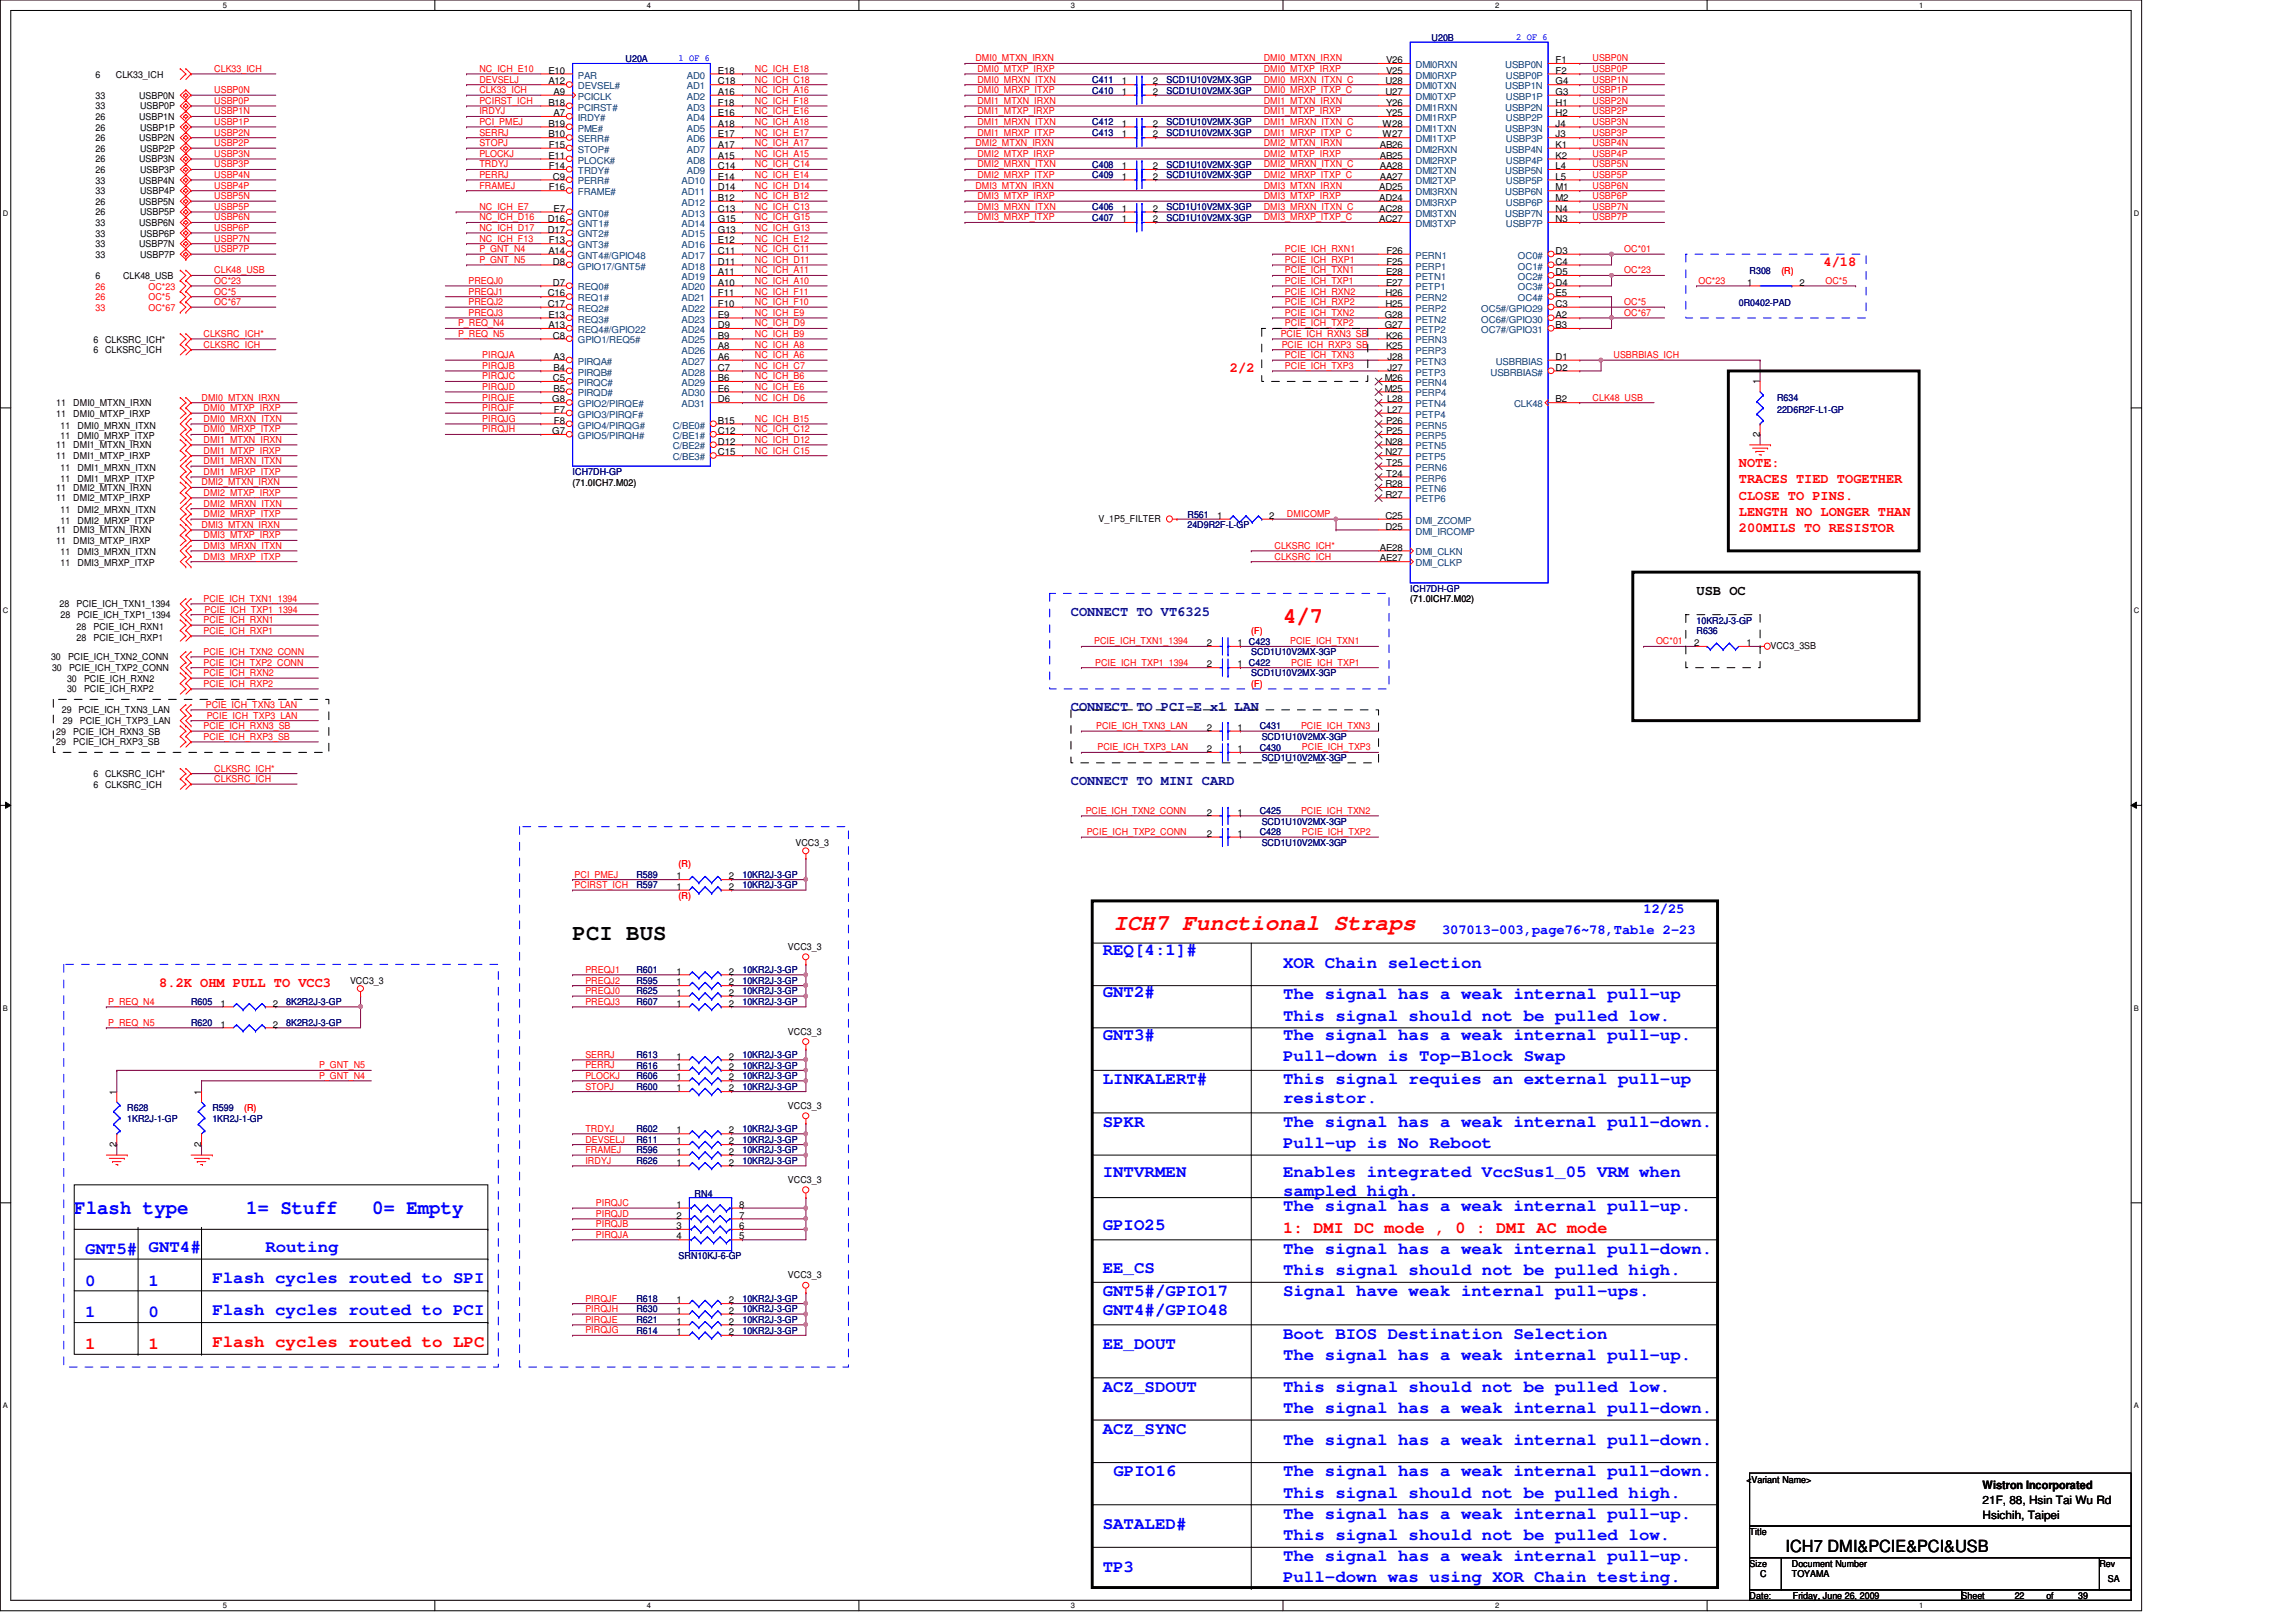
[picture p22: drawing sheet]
<svg xmlns="http://www.w3.org/2000/svg" width="297mm" height="210mm" viewBox="0 0 297 210" stroke-linecap="round" stroke-linejoin="round" font-family="sans-serif">
<defs><g id="words">
<g font-size="2.9" fill="#f00">
<text x="166" y="80.6">4/7</text>
<text x="144.1" y="120.4">ICH7 Functional Straps</text>
</g>
<text font-size="2.9" x="74.1" y="121.7">PCI BUS</text>
<g font-size="2.6" fill="#00f">
<text x="9.6" y="157.1">Flash type</text>
<text x="31.8" y="157.1">1= Stuff</text>
<text x="48.1" y="157.1">0= Empty</text>
</g>
<g font-size="2.2" fill="#00f">
<text x="142.7" y="123.6">REQ[4:1]#</text>
<text x="166" y="125.2">XOR Chain selection</text>
<text x="142.7" y="129">GNT2#</text>
<text x="166" y="129.3">The signal has a weak internal pull-up</text>
<text x="142.7" y="134.5">GNT3#</text>
<text x="166" y="137.3">Pull-down is Top-Block Swap</text>
<text x="166" y="134.5">The signal has a weak internal pull-up.</text>
<text x="166" y="132.1">This signal should not be pulled low.</text>
<text x="142.7" y="140.3">LINKALERT#</text>
<text x="166" y="140.3">This signal requies an external pull-up</text>
<text x="166" y="142.7">resistor.</text>
<text x="142.7" y="145.8">SPKR</text>
<text x="166" y="145.8">The signal has a weak internal pull-down.</text>
<text x="166" y="148.5">Pull-up is No Reboot</text>
<text x="142.7" y="152.4">INTVRMEN</text>
<text x="166" y="152.4">Enables integrated VccSus1_05 VRM when</text>
<text x="166" y="154.8">sampled high.</text>
<text x="19.2" y="162">GNT4#</text>
<text x="34.3" y="162">Routing</text>
<text x="142.7" y="159.2">GPIO25</text>
<text x="166" y="156.8">The signal has a weak internal pull-up.</text>
<text x="11" y="162.2">GNT5#</text>
<text x="11" y="166.4">0</text>
<text x="19.2" y="166.4">1</text>
<text x="27.5" y="166.1">Flash cycles routed to SPI</text>
<text x="142.7" y="164.7">EE_CS</text>
<text x="142.7" y="167.7">GNT5#/GPIO17</text>
<text x="166" y="165">This signal should not be pulled high.</text>
<text x="166" y="162.2">The signal has a weak internal pull-down.</text>
<text x="166" y="167.7">Signal have weak internal pull-ups.</text>
<text x="11" y="170.5">1</text>
<text x="19.2" y="170.5">0</text>
<text x="27.5" y="170.2">Flash cycles routed to PCI</text>
<text x="142.7" y="170.1">GNT4#/GPIO48</text>
<text x="166" y="173.2">Boot BIOS Destination Selection</text>
<text x="142.7" y="174.6">EE_DOUT</text>
<text x="166" y="175.9">The signal has a weak internal pull-up.</text>
<text x="142.7" y="185.5">ACZ_SYNC</text>
<text x="142.7" y="180.1">ACZ_SDOUT</text>
<text x="166" y="180.1">This signal should not be pulled low.</text>
<text x="166" y="182.8">The signal has a weak internal pull-down.</text>
<text x="144.1" y="191.1">GPIO16</text>
<text x="166" y="186.9">The signal has a weak internal pull-down.</text>
<text x="166" y="191.1">The signal has a weak internal pull-down.</text>
<text x="142.7" y="197.9">SATALED#</text>
<text x="166" y="193.8">This signal should not be pulled high.</text>
<text x="166" y="196.5">The signal has a weak internal pull-up.</text>
<text x="142.7" y="203.4">TP3</text>
<text x="166" y="199.3">This signal should not be pulled low.</text>
<text x="166" y="202">The signal has a weak internal pull-up.</text>
<text x="166" y="204.8">Pull-down was using XOR Chain testing.</text>
</g>
<g font-size="2.2" fill="#f00">
<text x="166" y="159.5">1: DMI DC mode , 0 : DMI AC mode</text>
<text x="11" y="174.6">1</text>
<text x="19.2" y="174.6">1</text>
<text x="27.5" y="174.3">Flash cycles routed to LPC</text>
</g>
<text font-size="2.2" x="231" y="200.9">ICH7 DMI&amp;PCIE&amp;PCI&amp;USB</text>
<g font-size="1.8" fill="#f00">
<text x="235.9" y="34.4">4/18</text>
<text x="159.1" y="48.1">2/2</text>
<text x="225" y="60.5">NOTE:</text>
<text x="225" y="62.6">TRACES TIED TOGETHER</text>
<text x="225" y="64.6">CLOSE TO PINS.</text>
<text x="225" y="66.7">LENGTH NO LONGER THAN</text>
<text x="225" y="68.8">200MILS TO RESISTOR</text>
<text x="20.6" y="127.7">8.2K OHM PULL TO VCC3</text>
</g>
<text font-size="1.8" x="219.5" y="77">USB OC</text>
<g font-size="1.8" fill="#0000a0">
<text x="138.6" y="79.7">CONNECT TO VT6325</text>
<text x="138.6" y="92">CONNECT TO PCI-E x1 LAN</text>
<text x="138.6" y="101.6">CONNECT TO MINI CARD</text>
</g>
<g font-size="1.8" fill="#00f">
<text x="212.6" y="118.1">12/25</text>
<text x="186.6" y="120.8">307013-003,page76~78,Table 2-23</text>
</g>
<g font-size="1.5">
<text x="256.5" y="192.7">Wistron Incorporated</text>
<text x="256.5" y="194.6">21F, 88, Hsin Tai Wu Rd</text>
<text x="256.5" y="196.5">Hsichih, Taipei</text>
</g>
<g font-size="1.2" fill="#000080">
<text x="185.2" y="5.2">U20B</text>
<text x="80.9" y="8">U20A</text>
<text x="141.3" y="10.7">C411</text>
<text x="150.9" y="10.7">SCD1U10V2MX-3GP</text>
<text x="141.3" y="16.2">C412</text>
<text x="141.3" y="12.1">C410</text>
<text x="141.3" y="17.6">C413</text>
<text x="150.9" y="16.2">SCD1U10V2MX-3GP</text>
<text x="150.9" y="12.1">SCD1U10V2MX-3GP</text>
<text x="150.9" y="17.6">SCD1U10V2MX-3GP</text>
<text x="141.3" y="23.1">C409</text>
<text x="141.3" y="21.7">C408</text>
<text x="150.9" y="23.1">SCD1U10V2MX-3GP</text>
<text x="150.9" y="21.7">SCD1U10V2MX-3GP</text>
<text x="141.3" y="27.2">C406</text>
<text x="141.3" y="28.6">C407</text>
<text x="150.9" y="27.2">SCD1U10V2MX-3GP</text>
<text x="150.9" y="28.6">SCD1U10V2MX-3GP</text>
<text x="226.4" y="35.4">R308</text>
<text x="225" y="39.5">0R0402-PAD</text>
<text x="229.9" y="51.9">R634</text>
<text x="229.9" y="53.5">22D6R2F-L1-GP</text>
<text x="74.1" y="61.5">ICH7DH-GP</text>
<text x="153.6" y="67">R561</text>
<text x="153.6" y="68.3">24D9R2F-L-GP</text>
<text x="182.5" y="76.6">ICH7DH-GP</text>
<text x="219.5" y="82">R636</text>
<text x="219.5" y="80.7">10KR2J-3-GP</text>
<text x="161.9" y="84.8">SCD1U10V2MX-3GP</text>
<text x="161.9" y="87.5">SCD1U10V2MX-3GP</text>
<text x="163" y="94.4">C431</text>
<text x="163.2" y="95.8">SCD1U10V2MX-3GP</text>
<text x="163" y="97.2">C430</text>
<text x="163.2" y="98.5">SCD1U10V2MX-3GP</text>
<text x="163" y="105.4">C425</text>
<text x="163.2" y="106.7">SCD1U10V2MX-3GP</text>
<text x="82.3" y="113.6">R589</text>
<text x="96.1" y="113.6">10KR2J-3-GP</text>
<text x="163" y="108.1">C428</text>
<text x="163.2" y="109.5">SCD1U10V2MX-3GP</text>
<text x="82.3" y="115">R597</text>
<text x="96.1" y="115">10KR2J-3-GP</text>
<text x="82.3" y="125.9">R601</text>
<text x="96.1" y="125.9">10KR2J-3-GP</text>
<text x="24.7" y="130">R605</text>
<text x="37" y="130">8K2R2J-3-GP</text>
<text x="82.3" y="127.3">R595</text>
<text x="82.3" y="128.7">R625</text>
<text x="82.3" y="130">R607</text>
<text x="96.1" y="127.3">10KR2J-3-GP</text>
<text x="96.1" y="128.7">10KR2J-3-GP</text>
<text x="96.1" y="130">10KR2J-3-GP</text>
<text x="24.7" y="132.8">R620</text>
<text x="37" y="132.8">8K2R2J-3-GP</text>
<text x="82.3" y="136.9">R613</text>
<text x="96.1" y="136.9">10KR2J-3-GP</text>
<text x="16.5" y="143.8">R628</text>
<text x="27.5" y="143.8">R599</text>
<text x="82.3" y="139.7">R606</text>
<text x="82.3" y="138.3">R616</text>
<text x="82.3" y="141">R600</text>
<text x="96.1" y="139.7">10KR2J-3-GP</text>
<text x="96.1" y="138.3">10KR2J-3-GP</text>
<text x="96.1" y="141">10KR2J-3-GP</text>
<text x="16.5" y="145.2">1KR2J-1-GP</text>
<text x="27.5" y="145.2">1KR2J-1-GP</text>
<text x="82.3" y="146.5">R602</text>
<text x="82.3" y="149.3">R596</text>
<text x="82.3" y="147.9">R611</text>
<text x="96.1" y="146.5">10KR2J-3-GP</text>
<text x="96.1" y="149.3">10KR2J-3-GP</text>
<text x="96.1" y="147.9">10KR2J-3-GP</text>
<text x="82.3" y="150.6">R626</text>
<text x="89.9" y="154.9">RN4</text>
<text x="96.1" y="150.6">10KR2J-3-GP</text>
<text x="87.8" y="163">SRN10KJ-6-GP</text>
<text x="82.3" y="171.2">R621</text>
<text x="82.3" y="168.4">R618</text>
<text x="82.3" y="169.8">R630</text>
<text x="82.3" y="172.6">R614</text>
<text x="96.1" y="171.2">10KR2J-3-GP</text>
<text x="96.1" y="168.4">10KR2J-3-GP</text>
<text x="96.1" y="169.8">10KR2J-3-GP</text>
<text x="96.1" y="172.6">10KR2J-3-GP</text>
</g>
<g font-size="1.2" fill="#00f">
<text x="196.2" y="5.1">2 OF 6</text>
<text x="87.8" y="7.9">1 OF 6</text>
</g>
<g font-size="1.2">
<text x="12.4" y="10">6</text>
<text x="15" y="10">CLK33_ICH</text>
<text x="70.9" y="9.5">E10</text>
<text x="70.9" y="10.9">A12</text>
<text x="92.9" y="9.5">E18</text>
<text x="92.9" y="10.9">C18</text>
<text x="145.1" y="10.9">1</text>
<text x="149.1" y="10.9">2</text>
<text x="179.2" y="10.9">U28</text>
<text x="179.3" y="8.2">V26</text>
<text x="179.3" y="9.5">V25</text>
<text x="201.2" y="8.2">F1</text>
<text x="201.2" y="10.9">G4</text>
<text x="201.2" y="9.5">F2</text>
<text x="12.4" y="12.8">33</text>
<text x="12.4" y="15.5">26</text>
<text x="12.4" y="16.9">26</text>
<text x="12.4" y="14.1">33</text>
<text x="18" y="12.8">USBP0N</text>
<text x="18" y="15.5">USBP1N</text>
<text x="18.1" y="16.9">USBP1P</text>
<text x="18.1" y="14.1">USBP0P</text>
<text x="70.9" y="13.7">B18</text>
<text x="70.9" y="16.4">B19</text>
<text x="70.9" y="17.8">B10</text>
<text x="71.6" y="12.3">A9</text>
<text x="71.6" y="15">A7</text>
<text x="92.9" y="12.3">A16</text>
<text x="92.9" y="13.7">F18</text>
<text x="92.9" y="15">E16</text>
<text x="92.9" y="16.4">A18</text>
<text x="92.9" y="17.8">E17</text>
<text x="145.1" y="16.4">1</text>
<text x="145.1" y="12.3">1</text>
<text x="145.1" y="17.8">1</text>
<text x="149.1" y="16.4">2</text>
<text x="149.1" y="12.3">2</text>
<text x="149.1" y="17.8">2</text>
<text x="178.9" y="16.4">W28</text>
<text x="178.9" y="17.8">W27</text>
<text x="179.2" y="12.3">U27</text>
<text x="179.3" y="13.7">Y26</text>
<text x="179.3" y="15">Y25</text>
<text x="201.2" y="13.7">H1</text>
<text x="201.2" y="16.4">J4</text>
<text x="201.2" y="12.3">G3</text>
<text x="201.2" y="15">H2</text>
<text x="201.2" y="17.8">J3</text>
<text x="12.4" y="18.3">26</text>
<text x="12.4" y="23.7">33</text>
<text x="12.4" y="21">26</text>
<text x="12.4" y="19.6">26</text>
<text x="12.4" y="22.4">26</text>
<text x="18" y="18.3">USBP2N</text>
<text x="18" y="23.7">USBP4N</text>
<text x="18" y="21">USBP3N</text>
<text x="18.1" y="19.6">USBP2P</text>
<text x="18.1" y="22.4">USBP3P</text>
<text x="70.9" y="20.5">E11</text>
<text x="71" y="19.1">F15</text>
<text x="71" y="21.9">F14</text>
<text x="71.5" y="23.2">C9</text>
<text x="92.9" y="19.1">A17</text>
<text x="92.9" y="20.5">A15</text>
<text x="92.9" y="21.9">C14</text>
<text x="92.9" y="23.2">E14</text>
<text x="145.1" y="23.2">1</text>
<text x="145.1" y="21.9">1</text>
<text x="149.1" y="23.2">2</text>
<text x="149.1" y="21.9">2</text>
<text x="178.5" y="19.1">AB26</text>
<text x="178.5" y="20.5">AB25</text>
<text x="178.5" y="21.9">AA28</text>
<text x="178.5" y="23.2">AA27</text>
<text x="201.2" y="19.1">K1</text>
<text x="201.2" y="21.9">L4</text>
<text x="201.2" y="20.5">K2</text>
<text x="201.2" y="23.2">L5</text>
<text x="12.4" y="29.3">33</text>
<text x="12.4" y="26.5">26</text>
<text x="12.4" y="27.9">26</text>
<text x="12.4" y="25.1">33</text>
<text x="18" y="29.3">USBP6N</text>
<text x="18" y="26.5">USBP5N</text>
<text x="18.1" y="27.9">USBP5P</text>
<text x="18.1" y="25.1">USBP4P</text>
<text x="70.9" y="28.7">D16</text>
<text x="71" y="24.6">F16</text>
<text x="71.6" y="27.4">E7</text>
<text x="92.9" y="24.6">D14</text>
<text x="92.9" y="26">B12</text>
<text x="92.9" y="27.4">C13</text>
<text x="92.9" y="28.7">G15</text>
<text x="145.1" y="27.4">1</text>
<text x="145.1" y="28.7">1</text>
<text x="149.1" y="27.4">2</text>
<text x="149.1" y="28.7">2</text>
<text x="178.4" y="24.6">AD25</text>
<text x="178.4" y="26">AD24</text>
<text x="178.4" y="27.4">AC28</text>
<text x="178.4" y="28.7">AC27</text>
<text x="201.2" y="24.6">M1</text>
<text x="201.2" y="27.4">N4</text>
<text x="201.2" y="26">M2</text>
<text x="201.2" y="28.7">N3</text>
<text x="12.4" y="32">33</text>
<text x="12.4" y="33.4">33</text>
<text x="12.4" y="30.6">33</text>
<text x="18" y="32">USBP7N</text>
<text x="18.1" y="33.4">USBP7P</text>
<text x="18.1" y="30.6">USBP6P</text>
<text x="70.9" y="30.1">D17</text>
<text x="70.9" y="32.9">A14</text>
<text x="71" y="31.5">F13</text>
<text x="71.5" y="34.2">D8</text>
<text x="92.9" y="30.1">G13</text>
<text x="92.9" y="31.5">E12</text>
<text x="92.9" y="32.9">C11</text>
<text x="92.9" y="34.2">D11</text>
<text x="92.9" y="35.6">A11</text>
<text x="179.3" y="35.6">E28</text>
<text x="179.4" y="32.9">F26</text>
<text x="179.4" y="34.2">F25</text>
<text x="201.2" y="32.9">D3</text>
<text x="201.2" y="34.2">C4</text>
<text x="201.2" y="35.6">D5</text>
<text x="12.4" y="36.1">6</text>
<text x="15.9" y="36.1">CLK48_USB</text>
<text x="70.9" y="38.4">C16</text>
<text x="70.9" y="39.7">C17</text>
<text x="70.9" y="41.1">E13</text>
<text x="71.5" y="37">D7</text>
<text x="92.9" y="37">A10</text>
<text x="92.9" y="38.4">F11</text>
<text x="92.9" y="39.7">F10</text>
<text x="92.9" y="41.1">E9</text>
<text x="179.2" y="41.1">G28</text>
<text x="179.2" y="38.4">H26</text>
<text x="179.2" y="39.7">H25</text>
<text x="179.3" y="37">E27</text>
<text x="201.2" y="37">D4</text>
<text x="201.2" y="38.4">E5</text>
<text x="201.2" y="39.7">C3</text>
<text x="201.2" y="41.1">A2</text>
<text x="226.1" y="37">1</text>
<text x="232.8" y="37">2</text>
<text x="12.1" y="44.3">6 CLKSRC_ICH*</text>
<text x="12.1" y="45.7">6 CLKSRC_ICH</text>
<text x="70.9" y="42.5">A13</text>
<text x="71.5" y="43.8">C8</text>
<text x="71.6" y="46.6">A3</text>
<text x="71.6" y="48">B4</text>
<text x="92.9" y="42.5">D9</text>
<text x="92.9" y="43.8">B9</text>
<text x="92.9" y="45.2">A8</text>
<text x="92.9" y="46.6">A6</text>
<text x="92.9" y="48">C7</text>
<text x="179.2" y="42.5">G27</text>
<text x="179.3" y="43.8">K26</text>
<text x="179.3" y="45.2">K25</text>
<text x="179.5" y="46.6">J28</text>
<text x="179.5" y="48">J27</text>
<text x="201.2" y="42.5">B3</text>
<text x="201.2" y="46.6">D1</text>
<text x="201.2" y="48">D2</text>
<text x="7.3" y="52.6">11</text>
<text x="7.3" y="53.9">11</text>
<text x="9.5" y="52.6">DMI0_MTXN_IRXN</text>
<text x="9.5" y="53.9">DMI0_MTXP_IRXP</text>
<text x="71.5" y="52.1">G8</text>
<text x="71.5" y="49.3">C5</text>
<text x="71.6" y="50.7">B5</text>
<text x="71.7" y="53.4">F7</text>
<text x="92.9" y="49.3">B6</text>
<text x="92.9" y="50.7">E6</text>
<text x="92.9" y="52.1">D6</text>
<text x="179.2" y="49.3">M26</text>
<text x="179.2" y="50.7">M25</text>
<text x="179.4" y="52.1">L28</text>
<text x="179.4" y="53.4">L27</text>
<text x="201.2" y="52.1">B2</text>
<text x="227.7" y="49.7" transform="rotate(-90 227.7 49.7)">1</text>
<text x="7.3" y="58">11</text>
<text x="7.3" y="59.4">11</text>
<text x="7.8" y="55.5">11</text>
<text x="7.8" y="56.8">11</text>
<text x="9.5" y="58">DMI1_MTXN_IRXN</text>
<text x="9.5" y="59.4">DMI1_MTXP_IRXP</text>
<text x="10" y="55.5">DMI0_MRXN_ITXN</text>
<text x="10" y="56.8">DMI0_MRXP_ITXP</text>
<text x="71.5" y="56.2">G7</text>
<text x="71.7" y="54.8">F8</text>
<text x="92.9" y="56.2">C12</text>
<text x="92.9" y="57.5">D12</text>
<text x="92.9" y="58.9">C15</text>
<text x="92.9" y="54.8">B15</text>
<text x="179.2" y="57.5">N28</text>
<text x="179.2" y="58.9">N27</text>
<text x="179.3" y="54.8">P26</text>
<text x="179.3" y="56.2">P25</text>
<text x="227.7" y="56.5" transform="rotate(-90 227.7 56.5)">2</text>
<text x="7.3" y="63.5">11</text>
<text x="7.3" y="64.9">11</text>
<text x="7.8" y="60.9">11</text>
<text x="7.8" y="62.3">11</text>
<text x="9.5" y="63.5">DMI2_MTXN_IRXN</text>
<text x="9.5" y="64.9">DMI2_MTXP_IRXP</text>
<text x="10" y="60.9">DMI1_MRXN_ITXN</text>
<text x="10" y="62.3">DMI1_MRXP_ITXP</text>
<text x="179.2" y="63">R28</text>
<text x="179.2" y="64.4">R27</text>
<text x="179.3" y="60.3">T25</text>
<text x="179.3" y="61.7">T24</text>
<text x="7.3" y="70.4">11</text>
<text x="7.3" y="69">11</text>
<text x="7.8" y="66.4">11</text>
<text x="7.8" y="67.8">11</text>
<text x="7.8" y="71.9">11</text>
<text x="9.5" y="70.4">DMI3_MTXP_IRXP</text>
<text x="9.5" y="69">DMI3_MTXN_IRXN</text>
<text x="10" y="66.4">DMI2_MRXN_ITXN</text>
<text x="10" y="67.8">DMI2_MRXP_ITXP</text>
<text x="10" y="71.9">DMI3_MRXN_ITXN</text>
<text x="142.1" y="67.5">V_1P5_FILTER</text>
<text x="157.5" y="67.1">1</text>
<text x="164.2" y="67.1">2</text>
<text x="178.5" y="71.2">AE28</text>
<text x="179.2" y="67.1">C25</text>
<text x="179.2" y="68.5">D25</text>
<text x="7.8" y="73.3">11</text>
<text x="10" y="73.3">DMI3_MRXP_ITXP</text>
<text x="178.5" y="72.6">AE27</text>
<text x="182.5" y="77.9">(71.0ICH7.M02)</text>
<text x="7.7" y="78.6">28</text>
<text x="7.8" y="80">28</text>
<text x="9.9" y="81.5">28</text>
<text x="9.9" y="82.9">28</text>
<text x="9.9" y="78.6">PCIE_ICH_TXN1_1394</text>
<text x="10" y="80">PCIE_ICH_TXP1_1394</text>
<text x="12.1" y="81.5">PCIE_ICH_RXN1</text>
<text x="12.1" y="82.9">PCIE_ICH_RXP1</text>
<text x="156.1" y="83.6">2</text>
<text x="160.1" y="83.6">1 C423</text>
<text x="219.2" y="83.6">2</text>
<text x="225.9" y="83.6">1</text>
<text x="229.1" y="84">VCC3_3SB</text>
<text x="6.6" y="85.5">30</text>
<text x="6.7" y="86.9">30</text>
<text x="8.7" y="88.2">30</text>
<text x="8.7" y="89.6">30</text>
<text x="8.8" y="85.5">PCIE_ICH_TXN2_CONN</text>
<text x="8.9" y="86.9">PCIE_ICH_TXP2_CONN</text>
<text x="10.9" y="88.2">PCIE_ICH_RXN2</text>
<text x="10.9" y="89.6">PCIE_ICH_RXP2</text>
<text x="156.1" y="86.4">2</text>
<text x="160.1" y="86.4">1 C422</text>
<text x="7.3" y="95.1">29</text>
<text x="8" y="92.3">29</text>
<text x="8.1" y="93.7">29</text>
<text x="9.5" y="95.1">PCIE_ICH_RXN3_SB</text>
<text x="10.2" y="92.3">PCIE_ICH_TXN3_LAN</text>
<text x="10.3" y="93.7">PCIE_ICH_TXP3_LAN</text>
<text x="156.1" y="94.6">2</text>
<text x="160.1" y="94.6">1</text>
<text x="7.3" y="96.4">29</text>
<text x="9.5" y="96.4">PCIE_ICH_RXP3_SB</text>
<text x="12.1" y="100.6">6 CLKSRC_ICH*</text>
<text x="12.1" y="101.9">6 CLKSRC_ICH</text>
<text x="156.1" y="97.3">2</text>
<text x="160.1" y="97.3">1</text>
<text x="156.1" y="105.5">2</text>
<text x="160.1" y="105.5">1</text>
<text x="87.5" y="113.8">1</text>
<text x="94.3" y="113.8">2</text>
<text x="102.9" y="109.5">VCC3_3</text>
<text x="156.1" y="108.3">2</text>
<text x="160.1" y="108.3">1</text>
<text x="87.5" y="115.1">1</text>
<text x="94.3" y="115.1">2</text>
<text x="101.9" y="122.9">VCC3_3</text>
<text x="28.5" y="130.3">1</text>
<text x="35.3" y="130.3">2</text>
<text x="45.3" y="127.3">VCC3_3</text>
<text x="87.5" y="126.1">1</text>
<text x="87.5" y="127.5">1</text>
<text x="87.5" y="128.9">1</text>
<text x="87.5" y="130.3">1</text>
<text x="94.3" y="126.1">2</text>
<text x="94.3" y="127.5">2</text>
<text x="94.3" y="128.9">2</text>
<text x="94.3" y="130.3">2</text>
<text x="28.5" y="133">1</text>
<text x="35.3" y="133">2</text>
<text x="87.5" y="137.1">1</text>
<text x="94.3" y="137.1">2</text>
<text x="101.9" y="133.9">VCC3_3</text>
<text x="15.1" y="141.6" transform="rotate(-90 15.1 141.6)">1</text>
<text x="26" y="141.6" transform="rotate(-90 26 141.6)">1</text>
<text x="87.5" y="139.8">1</text>
<text x="87.5" y="138.5">1</text>
<text x="87.5" y="141.2">1</text>
<text x="94.3" y="139.8">2</text>
<text x="94.3" y="138.5">2</text>
<text x="94.3" y="141.2">2</text>
<text x="101.9" y="143.5">VCC3_3</text>
<text x="15.1" y="148.4" transform="rotate(-90 15.1 148.4)">2</text>
<text x="26" y="148.4" transform="rotate(-90 26 148.4)">2</text>
<text x="87.5" y="146.7">1</text>
<text x="87.5" y="149.4">1</text>
<text x="87.5" y="148.1">1</text>
<text x="94.3" y="146.7">2</text>
<text x="94.3" y="149.4">2</text>
<text x="94.3" y="148.1">2</text>
<text x="87.5" y="150.8">1</text>
<text x="94.3" y="150.8">2</text>
<text x="101.9" y="153.1">VCC3_3</text>
<text x="87.5" y="156.3">1</text>
<text x="87.5" y="157.7">2</text>
<text x="87.5" y="159">3</text>
<text x="87.5" y="160.4">4</text>
<text x="95.6" y="160.4">5</text>
<text x="95.6" y="159">6</text>
<text x="95.6" y="157.7">7</text>
<text x="95.6" y="156.3">8</text>
<text x="101.9" y="165.4">VCC3_3</text>
<text x="87.5" y="171.4">1</text>
<text x="87.5" y="168.7">1</text>
<text x="87.5" y="170">1</text>
<text x="87.5" y="172.8">1</text>
<text x="94.3" y="171.4">2</text>
<text x="94.3" y="168.7">2</text>
<text x="94.3" y="170">2</text>
<text x="94.3" y="172.8">2</text>
<text x="225.9" y="191.9">&lt;Variant Name&gt;</text>
<text x="226.4" y="198.6">Title</text>
<text x="226.4" y="202.7">Size</text>
<text x="231.8" y="202.7">Document Number</text>
<text x="271.6" y="202.7">Rev</text>
<text x="226.4" y="206.9">Date:</text>
<text x="227.7" y="204.1">C</text>
<text x="231.8" y="204.1">TOYAMA</text>
<text x="231.9" y="206.9">Friday, June 26, 2009</text>
<text x="253.8" y="206.9">Sheet</text>
<text x="260.6" y="206.9">22</text>
<text x="264.7" y="206.9">of</text>
<text x="268.9" y="206.9">39</text>
<text x="272.7" y="204.7">SA</text>
</g>
<g font-size="1.2" fill="#f00">
<text x="27.7" y="9.3">CLK33_ICH</text>
<text x="62" y="9.3">NC_ICH_E10</text>
<text x="62" y="10.7">DEVSELJ</text>
<text x="97.7" y="10.7">NC_ICH_C18</text>
<text x="97.7" y="9.3">NC_ICH_E18</text>
<text x="126.2" y="8">DMI0_MTXN_IRXN</text>
<text x="126.4" y="10.7">DMI0_MRXN_ITXN</text>
<text x="126.4" y="9.3">DMI0_MTXP_IRXP</text>
<text x="163.5" y="8">DMI0_MTXN_IRXN</text>
<text x="163.5" y="9.3">DMI0_MTXP_IRXP</text>
<text x="163.5" y="10.7">DMI0_MRXN_ITXN_C</text>
<text x="206" y="10.7">USBP1N</text>
<text x="206" y="8">USBP0N</text>
<text x="206" y="9.3">USBP0P</text>
<text x="27.7" y="17.6">USBP2N</text>
<text x="27.7" y="16.2">USBP1P</text>
<text x="27.7" y="14.8">USBP1N</text>
<text x="27.7" y="12.1">USBP0N</text>
<text x="27.7" y="13.5">USBP0P</text>
<text x="62" y="12.1">CLK33_ICH</text>
<text x="62" y="13.5">PCIRST_ICH</text>
<text x="62" y="14.8">IRDYJ</text>
<text x="62" y="16.2">PCI_PMEJ</text>
<text x="62" y="17.6">SERRJ</text>
<text x="97.7" y="12.1">NC_ICH_A16</text>
<text x="97.7" y="13.5">NC_ICH_F18</text>
<text x="97.7" y="14.8">NC_ICH_E16</text>
<text x="97.7" y="17.6">NC_ICH_E17</text>
<text x="97.7" y="16.2">NC_ICH_A18</text>
<text x="126.4" y="12.1">DMI0_MRXP_ITXP</text>
<text x="126.4" y="13.5">DMI1_MTXN_IRXN</text>
<text x="126.4" y="16.2">DMI1_MRXN_ITXN</text>
<text x="126.4" y="17.6">DMI1_MRXP_ITXP</text>
<text x="126.4" y="14.8">DMI1_MTXP_IRXP</text>
<text x="163.5" y="13.5">DMI1_MTXN_IRXN</text>
<text x="163.5" y="14.8">DMI1_MTXP_IRXP</text>
<text x="163.5" y="16.2">DMI1_MRXN_ITXN_C</text>
<text x="163.5" y="17.6">DMI1_MRXP_ITXP_C</text>
<text x="163.5" y="12.1">DMI0_MRXP_ITXP_C</text>
<text x="206" y="13.5">USBP2N</text>
<text x="206" y="12.1">USBP1P</text>
<text x="206" y="16.2">USBP3N</text>
<text x="206" y="17.6">USBP3P</text>
<text x="206" y="14.8">USBP2P</text>
<text x="27.7" y="23">USBP4N</text>
<text x="27.7" y="20.3">USBP3N</text>
<text x="27.7" y="21.7">USBP3P</text>
<text x="27.7" y="18.9">USBP2P</text>
<text x="62" y="23">PERRJ</text>
<text x="62" y="18.9">STOPJ</text>
<text x="62" y="21.7">TRDYJ</text>
<text x="62" y="20.3">PLOCKJ</text>
<text x="97.7" y="23">NC_ICH_E14</text>
<text x="97.7" y="20.3">NC_ICH_A15</text>
<text x="97.7" y="21.7">NC_ICH_C14</text>
<text x="97.7" y="18.9">NC_ICH_A17</text>
<text x="126.2" y="18.9">DMI2_MTXN_IRXN</text>
<text x="126.4" y="21.7">DMI2_MRXN_ITXN</text>
<text x="126.4" y="23">DMI2_MRXP_ITXP</text>
<text x="126.4" y="20.3">DMI2_MTXP_IRXP</text>
<text x="163.5" y="18.9">DMI2_MTXN_IRXN</text>
<text x="163.5" y="20.3">DMI2_MTXP_IRXP</text>
<text x="163.5" y="21.7">DMI2_MRXN_ITXN_C</text>
<text x="163.5" y="23">DMI2_MRXP_ITXP_C</text>
<text x="206" y="20.3">USBP4P</text>
<text x="206" y="18.9">USBP4N</text>
<text x="206" y="23">USBP5P</text>
<text x="206" y="21.7">USBP5N</text>
<text x="27.7" y="24.4">USBP4P</text>
<text x="27.7" y="27.2">USBP5P</text>
<text x="27.7" y="25.8">USBP5N</text>
<text x="27.7" y="29.9">USBP6P</text>
<text x="27.7" y="28.5">USBP6N</text>
<text x="62" y="27.2">NC_ICH_E7</text>
<text x="62" y="28.5">NC_ICH_D16</text>
<text x="62" y="29.9">NC_ICH_D17</text>
<text x="62" y="24.4">FRAMEJ</text>
<text x="97.7" y="25.8">NC_ICH_B12</text>
<text x="97.7" y="24.4">NC_ICH_D14</text>
<text x="97.7" y="29.9">NC_ICH_G13</text>
<text x="97.7" y="27.2">NC_ICH_C13</text>
<text x="97.7" y="28.5">NC_ICH_G15</text>
<text x="126.2" y="24.4">DMI3_MTXN_IRXN</text>
<text x="126.4" y="27.2">DMI3_MRXN_ITXN</text>
<text x="126.4" y="28.5">DMI3_MRXP_ITXP</text>
<text x="126.4" y="25.8">DMI3_MTXP_IRXP</text>
<text x="163.5" y="24.4">DMI3_MTXN_IRXN</text>
<text x="163.5" y="25.8">DMI3_MTXP_IRXP</text>
<text x="163.5" y="27.2">DMI3_MRXN_ITXN_C</text>
<text x="163.5" y="28.5">DMI3_MRXP_ITXP_C</text>
<text x="206" y="28.5">USBP7P</text>
<text x="206" y="27.2">USBP7N</text>
<text x="206" y="25.8">USBP6P</text>
<text x="206" y="24.4">USBP6N</text>
<text x="27.7" y="35.4">CLK48_USB</text>
<text x="27.7" y="32.6">USBP7P</text>
<text x="27.7" y="31.3">USBP7N</text>
<text x="62" y="32.6">P_GNT_N4</text>
<text x="62" y="34">P_GNT_N5</text>
<text x="62" y="31.3">NC_ICH_F13</text>
<text x="97.7" y="34">NC_ICH_D11</text>
<text x="97.7" y="31.3">NC_ICH_E12</text>
<text x="97.7" y="35.4">NC_ICH_A11</text>
<text x="97.7" y="32.6">NC_ICH_C11</text>
<text x="166.2" y="32.6">PCIE_ICH_RXN1</text>
<text x="166.2" y="34">PCIE_ICH_RXP1</text>
<text x="166.2" y="35.4">PCIE_ICH_TXN1</text>
<text x="210.1" y="32.6">OC*01</text>
<text x="210.1" y="35.4">OC*23</text>
<text x="230.5" y="35.4">(R)</text>
<text x="12.4" y="38.9">26</text>
<text x="12.4" y="37.5">26</text>
<text x="12.4" y="40.2">33</text>
<text x="19.2" y="38.9">OC*5</text>
<text x="19.2" y="37.5">OC*23</text>
<text x="19.2" y="40.2">OC*67</text>
<text x="27.7" y="39.5">OC*67</text>
<text x="27.7" y="38.1">OC*5</text>
<text x="27.7" y="36.7">OC*23</text>
<text x="60.6" y="39.5">PREQJ2</text>
<text x="60.6" y="38.1">PREQJ1</text>
<text x="60.6" y="40.9">PREQJ3</text>
<text x="60.6" y="36.7">PREQJ0</text>
<text x="97.7" y="38.1">NC_ICH_F11</text>
<text x="97.7" y="40.9">NC_ICH_E9</text>
<text x="97.7" y="39.5">NC_ICH_F10</text>
<text x="97.7" y="36.7">NC_ICH_A10</text>
<text x="166.2" y="36.7">PCIE_ICH_TXP1</text>
<text x="166.2" y="40.9">PCIE_ICH_TXN2</text>
<text x="166.2" y="38.1">PCIE_ICH_RXN2</text>
<text x="166.2" y="39.5">PCIE_ICH_RXP2</text>
<text x="210.1" y="40.9">OC*67</text>
<text x="210.1" y="39.5">OC*5</text>
<text x="219.7" y="36.7">OC*23</text>
<text x="236.2" y="36.7">OC*5</text>
<text x="26.3" y="43.6">CLKSRC_ICH*</text>
<text x="26.3" y="45">CLKSRC_ICH</text>
<text x="59.3" y="42.2">P_REQ_N4</text>
<text x="59.3" y="43.6">P_REQ_N5</text>
<text x="62.4" y="47.8">PIRQJB</text>
<text x="62.4" y="46.4">PIRQJA</text>
<text x="97.7" y="46.4">NC_ICH_A6</text>
<text x="97.7" y="42.2">NC_ICH_D9</text>
<text x="97.7" y="45">NC_ICH_A8</text>
<text x="97.7" y="43.6">NC_ICH_B9</text>
<text x="97.7" y="47.8">NC_ICH_C7</text>
<text x="165.7" y="43.6">PCIE_ICH_RXN3_SB</text>
<text x="165.8" y="45">PCIE_ICH_RXP3_SB</text>
<text x="166.2" y="42.2">PCIE_ICH_TXP2</text>
<text x="166.2" y="47.8">PCIE_ICH_TXP3</text>
<text x="166.2" y="46.4">PCIE_ICH_TXN3</text>
<text x="208.7" y="46.4">USBRBIAS_ICH</text>
<text x="26.1" y="51.9">DMI0_MTXN_IRXN</text>
<text x="26.3" y="53.2">DMI0_MTXP_IRXP</text>
<text x="62.4" y="50.5">PIRQJD</text>
<text x="62.4" y="51.9">PIRQJE</text>
<text x="62.4" y="49.1">PIRQJC</text>
<text x="62.4" y="53.2">PIRQJF</text>
<text x="97.7" y="50.5">NC_ICH_E6</text>
<text x="97.7" y="49.1">NC_ICH_B6</text>
<text x="97.7" y="51.9">NC_ICH_D6</text>
<text x="206" y="51.9">CLK48_USB</text>
<text x="26.3" y="54.6">DMI0_MRXN_ITXN</text>
<text x="26.3" y="56">DMI0_MRXP_ITXP</text>
<text x="26.3" y="57.3">DMI1_MTXN_IRXN</text>
<text x="26.3" y="58.7">DMI1_MTXP_IRXP</text>
<text x="62.4" y="56">PIRQJH</text>
<text x="62.4" y="54.6">PIRQJG</text>
<text x="97.7" y="56">NC_ICH_C12</text>
<text x="97.7" y="57.3">NC_ICH_D12</text>
<text x="97.7" y="54.6">NC_ICH_B15</text>
<text x="97.7" y="58.7">NC_ICH_C15</text>
<text x="26.1" y="62.8">DMI2_MTXN_IRXN</text>
<text x="26.3" y="60.1">DMI1_MRXN_ITXN</text>
<text x="26.3" y="61.5">DMI1_MRXP_ITXP</text>
<text x="26.3" y="64.2">DMI2_MTXP_IRXP</text>
<text x="26.3" y="65.6">DMI2_MRXN_ITXN</text>
<text x="26.1" y="68.3">DMI3_MTXN_IRXN</text>
<text x="26.3" y="66.9">DMI2_MRXP_ITXP</text>
<text x="26.3" y="69.7">DMI3_MTXP_IRXP</text>
<text x="26.3" y="71">DMI3_MRXN_ITXN</text>
<text x="164.9" y="71">CLKSRC_ICH*</text>
<text x="166.5" y="66.9">DMICOMP</text>
<text x="26.3" y="72.4">DMI3_MRXP_ITXP</text>
<text x="26.3" y="77.9">PCIE_ICH_TXN1_1394</text>
<text x="164.9" y="72.4">CLKSRC_ICH</text>
<text x="26.3" y="80.6">PCIE_ICH_RXN1</text>
<text x="26.3" y="82">PCIE_ICH_RXP1</text>
<text x="26.5" y="79.3">PCIE_ICH_TXP1_1394</text>
<text x="141.6" y="83.4">PCIE_ICH_TXN1_1394</text>
<text x="161.9" y="82">(F)</text>
<text x="166.9" y="83.4">PCIE_ICH_TXN1</text>
<text x="214.2" y="83.4">OC*01</text>
<text x="26.3" y="87.5">PCIE_ICH_RXN2</text>
<text x="26.3" y="88.9">PCIE_ICH_RXP2</text>
<text x="26.3" y="86.1">PCIE_ICH_TXP2_CONN</text>
<text x="26.3" y="84.8">PCIE_ICH_TXN2_CONN</text>
<text x="141.7" y="86.1">PCIE_ICH_TXP1_1394</text>
<text x="161.9" y="88.9">(F)</text>
<text x="167" y="86.1">PCIE_ICH_TXP1</text>
<text x="26.3" y="94.4">PCIE_ICH_RXN3_SB</text>
<text x="26.3" y="95.8">PCIE_ICH_RXP3_SB</text>
<text x="26.6" y="91.6">PCIE_ICH_TXN3_LAN</text>
<text x="26.8" y="93">PCIE_ICH_TXP3_LAN</text>
<text x="141.8" y="94.4">PCIE_ICH_TXN3_LAN</text>
<text x="168.3" y="94.4">PCIE_ICH_TXN3</text>
<text x="27.7" y="99.9">CLKSRC_ICH*</text>
<text x="27.7" y="101.2">CLKSRC_ICH</text>
<text x="142" y="97.1">PCIE_ICH_TXP3_LAN</text>
<text x="168.4" y="97.1">PCIE_ICH_TXP3</text>
<text x="140.5" y="105.3">PCIE_ICH_TXN2_CONN</text>
<text x="168.3" y="105.3">PCIE_ICH_TXN2</text>
<text x="74.3" y="113.6">PCI_PMEJ</text>
<text x="87.8" y="112.2">(R)</text>
<text x="140.6" y="108.1">PCIE_ICH_TXP2_CONN</text>
<text x="168.4" y="108.1">PCIE_ICH_TXP2</text>
<text x="74.3" y="114.9">PCIRST_ICH</text>
<text x="87.8" y="116.3">(R)</text>
<text x="75.7" y="125.9">PREQJ1</text>
<text x="14" y="130">P_REQ_N4</text>
<text x="75.7" y="128.7">PREQJ0</text>
<text x="75.7" y="127.3">PREQJ2</text>
<text x="75.7" y="130">PREQJ3</text>
<text x="14" y="132.8">P_REQ_N5</text>
<text x="75.7" y="136.9">SERRJ</text>
<text x="31.6" y="143.8">(R)</text>
<text x="41.3" y="139.6">P_GNT_N4</text>
<text x="41.3" y="138.3">P_GNT_N5</text>
<text x="75.7" y="138.3">PERRJ</text>
<text x="75.7" y="139.6">PLOCKJ</text>
<text x="75.7" y="141">STOPJ</text>
<text x="75.7" y="147.9">DEVSELJ</text>
<text x="75.7" y="146.5">TRDYJ</text>
<text x="75.7" y="149.2">FRAMEJ</text>
<text x="75.7" y="150.6">IRDYJ</text>
<text x="77.1" y="156.1">PIRQJC</text>
<text x="77.1" y="158.8">PIRQJB</text>
<text x="77.1" y="157.5">PIRQJD</text>
<text x="77.1" y="160.2">PIRQJA</text>
<text x="75.7" y="168.4">PIRQJF</text>
<text x="75.7" y="171.2">PIRQJE</text>
<text x="75.7" y="169.8">PIRQJH</text>
<text x="75.7" y="172.6">PIRQJG</text>
</g>
<g font-size="1.2" fill="#004080">
<text x="74.8" y="10.2">PAR</text>
<text x="74.8" y="11.6">DEVSEL#</text>
<text x="88.9" y="10.2">AD0</text>
<text x="88.9" y="11.6">AD1</text>
<text x="183.1" y="8.8">DMI0RXN</text>
<text x="183.1" y="10.2">DMI0RXP</text>
<text x="183.1" y="11.6">DMI0TXN</text>
<text x="194.7" y="8.8">USBP0N</text>
<text x="194.7" y="11.6">USBP1N</text>
<text x="194.8" y="10.2">USBP0P</text>
<text x="74.8" y="12.9">PCICLK</text>
<text x="74.8" y="14.3">PCIRST#</text>
<text x="74.8" y="15.7">IRDY#</text>
<text x="74.8" y="17">PME#</text>
<text x="88.9" y="12.9">AD2</text>
<text x="88.9" y="14.3">AD3</text>
<text x="88.9" y="15.7">AD4</text>
<text x="88.9" y="17">AD5</text>
<text x="183.1" y="12.9">DMI0TXP</text>
<text x="183.1" y="14.3">DMI1RXN</text>
<text x="183.1" y="15.7">DMI1RXP</text>
<text x="183.1" y="17">DMI1TXN</text>
<text x="194.7" y="14.3">USBP2N</text>
<text x="194.7" y="17">USBP3N</text>
<text x="194.8" y="12.9">USBP1P</text>
<text x="194.8" y="15.7">USBP2P</text>
<text x="74.8" y="18.4">SERR#</text>
<text x="74.8" y="19.8">STOP#</text>
<text x="74.8" y="21.2">PLOCK#</text>
<text x="74.8" y="22.5">TRDY#</text>
<text x="74.8" y="23.9">PERR#</text>
<text x="88.2" y="23.9">AD10</text>
<text x="88.9" y="18.4">AD6</text>
<text x="88.9" y="19.8">AD7</text>
<text x="88.9" y="21.2">AD8</text>
<text x="88.9" y="22.5">AD9</text>
<text x="183.1" y="18.4">DMI1TXP</text>
<text x="183.1" y="19.8">DMI2RXN</text>
<text x="183.1" y="21.2">DMI2RXP</text>
<text x="183.1" y="22.5">DMI2TXN</text>
<text x="183.1" y="23.9">DMI2TXP</text>
<text x="194.7" y="19.8">USBP4N</text>
<text x="194.7" y="22.5">USBP5N</text>
<text x="194.8" y="18.4">USBP3P</text>
<text x="194.8" y="21.2">USBP4P</text>
<text x="194.8" y="23.9">USBP5P</text>
<text x="74.8" y="25.3">FRAME#</text>
<text x="74.8" y="28">GNT0#</text>
<text x="74.8" y="29.4">GNT1#</text>
<text x="88.2" y="25.3">AD11</text>
<text x="88.2" y="26.6">AD12</text>
<text x="88.2" y="28">AD13</text>
<text x="88.2" y="29.4">AD14</text>
<text x="183.1" y="25.3">DMI3RXN</text>
<text x="183.1" y="26.6">DMI3RXP</text>
<text x="183.1" y="28">DMI3TXN</text>
<text x="183.1" y="29.4">DMI3TXP</text>
<text x="194.7" y="25.3">USBP6N</text>
<text x="194.7" y="28">USBP7N</text>
<text x="194.8" y="26.6">USBP6P</text>
<text x="194.8" y="29.4">USBP7P</text>
<text x="74.8" y="30.7">GNT2#</text>
<text x="74.8" y="32.1">GNT3#</text>
<text x="74.8" y="33.5">GNT4#/GPIO48</text>
<text x="74.8" y="34.9">GPIO17/GNT5#</text>
<text x="88.2" y="30.7">AD15</text>
<text x="88.2" y="32.1">AD16</text>
<text x="88.2" y="33.5">AD17</text>
<text x="88.2" y="34.9">AD18</text>
<text x="183.1" y="33.5">PERN1</text>
<text x="183.1" y="34.9">PERP1</text>
<text x="196.4" y="33.5">OC0#</text>
<text x="196.4" y="34.9">OC1#</text>
<text x="74.8" y="37.6">REQ0#</text>
<text x="74.8" y="39">REQ1#</text>
<text x="74.8" y="40.3">REQ2#</text>
<text x="74.8" y="41.7">REQ3#</text>
<text x="88.2" y="36.2">AD19</text>
<text x="88.2" y="37.6">AD20</text>
<text x="88.2" y="39">AD21</text>
<text x="88.2" y="40.3">AD22</text>
<text x="88.2" y="41.7">AD23</text>
<text x="183.1" y="36.2">PETN1</text>
<text x="183.1" y="37.6">PETP1</text>
<text x="183.1" y="39">PERN2</text>
<text x="183.1" y="40.3">PERP2</text>
<text x="183.1" y="41.7">PETN2</text>
<text x="191.6" y="40.3">OC5#/GPIO29</text>
<text x="191.6" y="41.7">OC6#/GPIO30</text>
<text x="196.4" y="36.2">OC2#</text>
<text x="196.4" y="37.6">OC3#</text>
<text x="196.4" y="39">OC4#</text>
<text x="74.8" y="43.1">REQ4#/GPIO22</text>
<text x="74.8" y="44.4">GPIO1/REQ5#</text>
<text x="74.8" y="47.2">PIRQA#</text>
<text x="88.2" y="43.1">AD24</text>
<text x="88.2" y="44.4">AD25</text>
<text x="88.2" y="45.8">AD26</text>
<text x="88.2" y="47.2">AD27</text>
<text x="183.1" y="43.1">PETP2</text>
<text x="183.1" y="44.4">PERN3</text>
<text x="183.1" y="45.8">PERP3</text>
<text x="183.1" y="47.2">PETN3</text>
<text x="191.6" y="43.1">OC7#/GPIO31</text>
<text x="193.5" y="47.2">USBRBIAS</text>
<text x="74.8" y="48.6">PIRQB#</text>
<text x="74.8" y="50">PIRQC#</text>
<text x="74.8" y="51.3">PIRQD#</text>
<text x="74.8" y="52.7">GPIO2/PIRQE#</text>
<text x="88.2" y="48.6">AD28</text>
<text x="88.2" y="50">AD29</text>
<text x="88.2" y="51.3">AD30</text>
<text x="88.2" y="52.7">AD31</text>
<text x="183.1" y="48.6">PETP3</text>
<text x="183.1" y="50">PERN4</text>
<text x="183.1" y="51.3">PERP4</text>
<text x="183.1" y="52.7">PETN4</text>
<text x="192.8" y="48.6">USBRBIAS#</text>
<text x="195.9" y="52.7">CLK48</text>
<text x="74.8" y="54.1">GPIO3/PIRQF#</text>
<text x="74.8" y="55.5">GPIO4/PIRQG#</text>
<text x="74.8" y="56.8">GPIO5/PIRQH#</text>
<text x="87" y="56.8">C/BE1#</text>
<text x="87" y="58.2">C/BE2#</text>
<text x="87" y="59.6">C/BE3#</text>
<text x="87" y="55.5">C/BE0#</text>
<text x="183.1" y="54.1">PETP4</text>
<text x="183.1" y="55.5">PERN5</text>
<text x="183.1" y="56.8">PERP5</text>
<text x="183.1" y="58.2">PETN5</text>
<text x="183.1" y="59.6">PETP5</text>
<text x="183.1" y="60.9">PERN6</text>
<text x="183.1" y="62.3">PERP6</text>
<text x="183.1" y="63.7">PETN6</text>
<text x="183.1" y="65">PETP6</text>
<text x="183.1" y="67.8">DMI_ZCOMP</text>
<text x="183.1" y="69.2">DMI_IRCOMP</text>
<text x="183.1" y="71.9">DMI_CLKN</text>
<text x="183.1" y="73.3">DMI_CLKP</text>
</g>
<text font-size="1.2" fill="#004000" x="74.1" y="62.9">(71.0ICH7.M02)</text>
<g font-size="1">
<text x="28.8" y="1">5</text>
<text x="83.7" y="1">4</text>
<text x="138.6" y="1">3</text>
<text x="193.4" y="1">2</text>
<text x="248.3" y="1">1</text>
<text x=".4" y="27.9">D</text>
<text x="276.1" y="27.9">D</text>
<text x=".4" y="79.4">C</text>
<text x="276.1" y="79.4">C</text>
<text x=".4" y="130.8">B</text>
<text x="276.1" y="130.8">B</text>
<text x=".4" y="182.2">A</text>
<text x="276.1" y="182.2">A</text>
<text x="28.8" y="208.1">5</text>
<text x="83.7" y="208.1">4</text>
<text x="138.6" y="208.1">3</text>
<text x="193.4" y="208.1">2</text>
<text x="248.3" y="208.1">1</text>
</g>
</g></defs>
<path d="M0 0h277.1v208.4h-277.1zM1.4 1.4h274.3v205.7h-274.3z" fill="none" stroke="#000" stroke-width=".13"/>
<g fill="#fff">
<path d="M28.8 .1h.6v1.1h-.6z"/>
<path d="M28.8 207.2h.6v1.1h-.6z"/>
</g>
<path d="M56.3 0v1.4M56.3 207.1v1.3" fill="none" stroke="#000" stroke-width=".13"/>
<g fill="#fff">
<path d="M83.7 .1h.5v1.1h-.5z"/>
<path d="M83.7 207.2h.5v1.1h-.5z"/>
</g>
<path d="M111.1 0v1.4M111.1 207.1v1.3" fill="none" stroke="#000" stroke-width=".13"/>
<g fill="#fff">
<path d="M138.6 .1h.5v1.1h-.5z"/>
<path d="M138.6 207.2h.5v1.1h-.5z"/>
</g>
<path d="M166 0v1.4M166 207.1v1.3" fill="none" stroke="#000" stroke-width=".13"/>
<g fill="#fff">
<path d="M193.4 .1h.6v1.1h-.6z"/>
<path d="M193.4 207.2h.6v1.1h-.6z"/>
</g>
<path d="M220.8 0v1.4M220.8 207.1v1.3" fill="none" stroke="#000" stroke-width=".13"/>
<g fill="#fff">
<path d="M248.3 .1h.5v1.1h-.5z"/>
<path d="M248.3 207.2h.5v1.1h-.5z"/>
<path d="M.4 27.1h.7v1.1h-.7z"/>
<path d="M276.1 27.1h.7v1.1h-.7z"/>
<path d="M.4 78.5h.7v1.1h-.7z"/>
<path d="M276.1 78.5h.7v1.1h-.7z"/>
</g>
<path d="M0 52.8h1.4M275.7 52.8h1.4" fill="none" stroke="#000" stroke-width=".13"/>
<g fill="#fff">
<path d="M.4 129.9h.6v1.1h-.6z"/>
<path d="M276.1 129.9h.6v1.1h-.6z"/>
</g>
<path d="M0 104.2h1.4M.7 103.8l.7 .4-.7 .4zM275.7 104.2l.7-.4v.8zM275.7 104.2h1.4" fill="none" stroke="#000" stroke-width=".13"/>
<path d="M.7 103.8l.7 .4-.7 .4zM275.7 104.2l.7-.4v.8z" fill="#000"/>
<g fill="#fff">
<path d="M.4 181.4h.6v1.1h-.6z"/>
<path d="M276.1 181.4h.6v1.1h-.6z"/>
</g>
<path d="M0 155.7h1.4M275.7 155.7h1.4" fill="none" stroke="#000" stroke-width=".13"/>
<g fill="none" stroke="#800040" stroke-width=".13">
<path d="M139.9 94.6h.1M139.9 97.4h.1M139.9 83.7h.1M139.9 86.4h.1M139.9 94.6h16.5M139.9 97.4h16.5M139.9 86.4h16.5M139.9 83.7h16.5M160.5 94.6h.1M160.5 97.4h.1M160.5 86.4h.1M160.5 83.7h.1"/>
<path d="M160.5 94.6h17.8M160.5 97.4h17.8M160.5 86.4h17.8M160.5 83.7h17.8M139.9 108.3h.1M139.9 105.6h.1M139.9 108.3h16.5M139.9 105.6h16.5M160.5 108.3h.1M160.5 105.6h.1M160.5 108.3h17.8M160.5 105.6h17.8"/>
<path d="M104.3 127.6h.1M104.3 127.6v1.3"/>
</g>
<path d="M104.1 127.3h.1l.2 .1v.3l-.2 .1-.1-.1z" fill-rule="evenodd" fill="#f0f"/>
<path d="M104.1 127.3h.1l.2 .1v.3l-.2 .1-.1-.1z" fill="none" stroke="#f0f" stroke-width=".13"/>
<path d="M74.1 138.5h.1M74.1 138.5h13.7M94.7 139.9h.1M94.7 139.9h9.6" fill="none" stroke="#800040" stroke-width=".13"/>
<path d="M104.1 139.7l.1-.1 .2 .1v.3l-.2 .1-.1-.1z" fill-rule="evenodd" fill="#f0f"/>
<path d="M104.1 139.7l.1-.1 .2 .1v.3l-.2 .1-.1-.1z" fill="none" stroke="#f0f" stroke-width=".13"/>
<path d="M94.7 126.2h.1M94.7 126.2h9.6M104.3 135.8h.1M104.3 135.8v1.4M94.7 149.5h.1M94.7 149.5h9.6M96.1 156.3h.1M96.1 156.3h8.2M104.3 167.3h.1M104.3 167.3v1.4" fill="none" stroke="#800040" stroke-width=".13"/>
<path d="M104.1 136.9h.1l.2 .1v.3l-.2 .1-.1-.1z" fill-rule="evenodd" fill="#f0f"/>
<path d="M104.1 136.9h.1l.2 .1v.3l-.2 .1-.1-.1z" fill="none" stroke="#f0f" stroke-width=".13"/>
<path d="M104.3 138.5h.1M104.3 138.5v1.4M74.1 148.1h.1M74.1 148.1h13.7" fill="none" stroke="#800040" stroke-width=".13"/>
<path d="M104.1 138.3h.3l.1 .2-.1 .1-.2 .1-.1-.1z" fill-rule="evenodd" fill="#f0f"/>
<path d="M104.1 138.3h.3l.1 .2-.1 .1-.2 .1-.1-.1z" fill="none" stroke="#f0f" stroke-width=".13"/>
<path d="M74.1 146.7h.1M74.1 146.7h13.7M94.7 168.7h.1M94.7 168.7h9.6M104.3 168.7h.1M104.3 168.7v1.4" fill="none" stroke="#800040" stroke-width=".13"/>
<path d="M104.1 168.5l.1-.1 .2 .1v.3l-.2 .1-.1-.1z" fill-rule="evenodd" fill="#f0f"/>
<path d="M104.1 168.5l.1-.1 .2 .1v.3l-.2 .1-.1-.1z" fill="none" stroke="#f0f" stroke-width=".13"/>
<path d="M74.1 137.2h.1M74.1 139.9h.1M74.1 137.2h13.7M74.1 139.9h13.7M94.7 137.2h.1M94.7 137.2h9.6M104.3 128.9h.1M104.3 128.9v1.4M74.1 149.5h.1M74.1 149.5h13.7M104.3 145.4h.1M104.3 145.4v1.3" fill="none" stroke="#800040" stroke-width=".13"/>
<path d="M104.1 128.7h.1l.2 .1v.3l-.2 .1-.1-.1z" fill-rule="evenodd" fill="#f0f"/>
<path d="M104.1 128.7h.1l.2 .1v.3l-.2 .1-.1-.1z" fill="none" stroke="#f0f" stroke-width=".13"/>
<path d="M104.3 124.8h.1M104.3 124.8v1.4M104.3 146.7h.1M104.3 146.7v1.4" fill="none" stroke="#800040" stroke-width=".13"/>
<path d="M104.1 146.5h.1l.2 .1v.3l-.2 .1-.1-.1z" fill-rule="evenodd" fill="#f0f"/>
<path d="M104.1 146.5h.1l.2 .1v.3l-.2 .1-.1-.1z" fill="none" stroke="#f0f" stroke-width=".13"/>
<path d="M104.3 126.2h.1M104.3 126.2v1.4" fill="none" stroke="#800040" stroke-width=".13"/>
<path d="M104.1 126l.1-.1 .2 .1v.3l-.2 .1-.1-.1z" fill-rule="evenodd" fill="#f0f"/>
<path d="M104.1 126l.1-.1 .2 .1v.3l-.2 .1-.1-.1z" fill="none" stroke="#f0f" stroke-width=".13"/>
<path d="M104.3 170.1h.1M104.3 170.1v1.3" fill="none" stroke="#800040" stroke-width=".13"/>
<path d="M104.1 169.9l.1-.1 .2 .1v.3l-.2 .1-.1-.1z" fill-rule="evenodd" fill="#f0f"/>
<path d="M104.1 169.9l.1-.1 .2 .1v.3l-.2 .1-.1-.1z" fill="none" stroke="#f0f" stroke-width=".13"/>
<path d="M104.3 148.1h.1M104.3 148.1v1.4" fill="none" stroke="#800040" stroke-width=".13"/>
<path d="M104.1 149.3l.1-.1 .2 .1v.4h-.2h-.1z" fill-rule="evenodd" fill="#f0f"/>
<path d="M104.1 149.3l.1-.1 .2 .1v.4h-.2h-.1z" fill="none" stroke="#f0f" stroke-width=".13"/>
<path d="M104.3 157.7h.1M104.3 157.7v1.4" fill="none" stroke="#800040" stroke-width=".13"/>
<path d="M104.1 157.5l.1-.1 .2 .2v.3h-.2h-.1z" fill-rule="evenodd" fill="#f0f"/>
<path d="M104.1 157.5l.1-.1 .2 .2v.3h-.2h-.1z" fill="none" stroke="#f0f" stroke-width=".13"/>
<path d="M94.7 138.5h.1M94.7 138.5h9.6M94.7 141.3h.1M94.7 148.1h.1M94.7 141.3h9.6M94.7 148.1h9.6M96.1 157.7h.1M96.1 157.7h8.2" fill="none" stroke="#800040" stroke-width=".13"/>
<path d="M104.1 147.9l.1-.1 .2 .1v.4h-.2h-.1z" fill-rule="evenodd" fill="#f0f"/>
<path d="M104.1 147.9l.1-.1 .2 .1v.4h-.2h-.1z" fill="none" stroke="#f0f" stroke-width=".13"/>
<path d="M74.1 126.2h.1M74.1 128.9h.1M74.1 126.2h13.7M74.1 128.9h13.7M94.7 127.6h.1M94.7 127.6h9.6" fill="none" stroke="#800040" stroke-width=".13"/>
<path d="M104.1 127.3h.1l.2 .1v.3l-.2 .1-.1-.1z" fill-rule="evenodd" fill="#f0f"/>
<path d="M104.1 127.3h.1l.2 .1v.3l-.2 .1-.1-.1z" fill="none" stroke="#f0f" stroke-width=".13"/>
<g fill="none" stroke="#800040" stroke-width=".13">
<path d="M74.1 127.6h.1M74.1 130.3h.1M74.1 127.6h13.7M74.1 130.3h13.7M94.7 128.9h.1M94.7 130.3h.1M94.7 130.3h9.6M94.7 128.9h9.6M74.1 156.3h.1M74.1 156.3h13.7M94.7 150.9h.1M96.1 159.1h.1"/>
<path d="M96.1 159.1h8.2M104.3 149.5h.1M104.3 155h.1M104.3 149.5v1.4h-9.6M104.3 155v1.3M96.1 160.4h.1M96.1 160.4h8.2"/>
</g>
<path d="M104.1 156.1h.1l.2 .1v.3l-.2 .1-.1-.1z" fill-rule="evenodd" fill="#f0f"/>
<path d="M104.1 156.1h.1l.2 .1v.3l-.2 .1-.1-.1z" fill="none" stroke="#f0f" stroke-width=".13"/>
<path d="M104.3 159.1h.1M104.3 159.1v1.3" fill="none" stroke="#800040" stroke-width=".13"/>
<path d="M104.1 158.9h.3l.1 .1-.1 .2-.2 .1-.1-.1z" fill-rule="evenodd" fill="#f0f"/>
<path d="M104.1 158.9h.3l.1 .1-.1 .2-.2 .1-.1-.1z" fill="none" stroke="#f0f" stroke-width=".13"/>
<path d="M104.3 139.9h.1M104.3 137.2h.1M104.3 137.2v1.3M104.3 139.9v1.4M104.3 156.3h.1M104.3 156.3v1.4" fill="none" stroke="#800040" stroke-width=".13"/>
<path d="M104.1 136.9h.1l.2 .1v.3l-.2 .1-.1-.1z" fill-rule="evenodd" fill="#f0f"/>
<path d="M104.1 136.9h.1l.2 .1v.3l-.2 .1-.1-.1z" fill="none" stroke="#f0f" stroke-width=".13"/>
<path d="M74.1 159.1h.1M74.1 159.1h13.7M74.1 168.7h.1M74.1 171.4h.1M74.1 168.7h13.7M74.1 171.4h13.7M94.7 171.4h.1M94.7 171.4h9.6M104.3 171.4h.1M104.3 171.4v1.4" fill="none" stroke="#800040" stroke-width=".13"/>
<path d="M104.1 171.2h.1l.2 .1v.3l-.2 .1-.1-.1z" fill-rule="evenodd" fill="#f0f"/>
<path d="M104.1 171.2h.1l.2 .1v.3l-.2 .1-.1-.1z" fill="none" stroke="#f0f" stroke-width=".13"/>
<g fill="none" stroke="#800040" stroke-width=".13">
<path d="M212.6 83.7h.1M212.6 83.7h6.9M226.4 83.7h1.3M227.7 83.7h.1M104.3 113.8h.1M104.3 113.8v1.4M74.1 150.9h.1M74.1 141.3h.1M74.1 150.9h13.7M74.1 141.3h13.7M94.7 146.7h.1M94.7 146.7h9.6"/>
<path d="M74.1 170.1h.1M74.1 172.8h.1M74.1 170.1h13.7M74.1 172.8h13.7M94.7 170.1h.1M94.7 172.8h.1M94.7 170.1h9.6M94.7 172.8h9.6"/>
</g>
<path d="M104.1 113.6l.1-.1 .2 .2v.3h-.2h-.1z" fill-rule="evenodd" fill="#f0f"/>
<path d="M104.1 113.6l.1-.1 .2 .2v.3h-.2h-.1z" fill="none" stroke="#f0f" stroke-width=".13"/>
<g fill="none" stroke="#800040" stroke-width=".13">
<path d="M60.4 12.3h.1M60.4 19.2h.1M60.4 13.7h.1M60.4 15.1h.1M60.4 16.4h.1M60.4 9.6h.1M60.4 17.8h.1M60.4 11h.1M60.4 11h9.6M60.4 12.3h9.6M60.4 9.6h9.6M60.4 13.7h9.6"/>
<path d="M60.4 19.2h9.6M60.4 15.1h9.6M60.4 16.4h9.6M60.4 17.8h9.6M96.1 11h.1M96.1 12.3h.1M96.1 9.6h.1M96.1 13.7h.1M96.1 15.1h.1M96.1 17.8h.1M96.1 16.4h.1M96.1 19.2h.1"/>
<path d="M96.1 11h10.9M96.1 12.3h10.9M96.1 9.6h10.9M96.1 13.7h10.9M96.1 19.2h10.9M96.1 15.1h10.9M96.1 16.4h10.9M96.1 17.8h10.9M57.6 39.8h12.4M57.6 38.4h12.4M57.6 37h12.4M59 27.4h.1"/>
<path d="M59 27.4h11M60.4 32.9h.1M60.4 34.3h.1M60.4 28.8h.1M60.4 31.5h.1M60.4 30.1h.1M60.4 23.3h.1M60.4 21.9h.1M60.4 20.6h.1M60.4 24.7h.1M60.4 32.9h9.6M60.4 34.3h9.6"/>
<path d="M60.4 28.8h9.6M60.4 31.5h9.6M60.4 30.1h9.6M60.4 23.3h9.6M60.4 21.9h9.6M60.4 20.6h9.6M60.4 24.7h9.6M70 39.8h.1M70 38.4h.1M70 37h.1M96.1 34.3h.1M96.1 26h.1"/>
<path d="M96.1 23.3h.1M96.1 31.5h.1M96.1 24.7h.1M96.1 20.6h.1M96.1 38.4h.1M96.1 30.1h.1M96.1 27.4h.1M96.1 28.8h.1M96.1 21.9h.1M96.1 35.6h.1M96.1 39.8h.1M96.1 32.9h.1"/>
<path d="M96.1 37h.1M96.1 32.9h10.9M96.1 34.3h10.9M96.1 27.4h10.9M96.1 39.8h10.9M96.1 38.4h10.9M96.1 37h10.9M96.1 28.8h10.9M96.1 31.5h10.9M96.1 30.1h10.9M96.1 23.3h10.9M96.1 21.9h10.9"/>
<path d="M96.1 20.6h10.9M96.1 24.7h10.9M96.1 26h10.9M96.1 35.6h10.9M57.6 42.5h12.4M57.6 43.9h12.4M57.6 56.2h12.4M57.6 54.9h12.4M57.6 50.7h12.4M57.6 48h12.4M57.6 52.1h12.4M57.6 46.6h12.4"/>
<path d="M57.6 49.4h12.4M57.6 53.5h12.4M57.6 41.1h12.4M70 42.5h.1M70 43.9h.1M70 50.7h.1M70 48h.1M70 52.1h.1M70 46.6h.1M70 49.4h.1M70 53.5h.1M70 56.2h.1"/>
<path d="M70 54.9h.1M70 41.1h.1M96.1 56.2h.1M96.1 57.6h.1M96.1 54.9h.1M96.1 59h.1M96.1 46.6h.1M96.1 42.5h.1M96.1 45.3h.1M96.1 41.1h.1M96.1 50.7h.1M96.1 43.9h.1"/>
<path d="M96.1 48h.1M96.1 49.4h.1M96.1 52.1h.1M96.1 42.5h10.9M96.1 43.9h10.9M96.1 56.2h10.9M96.1 57.6h10.9M96.1 54.9h10.9M96.1 59h10.9M96.1 50.7h10.9M96.1 48h10.9M96.1 52.1h10.9"/>
<path d="M96.1 46.6h10.9M96.1 49.4h10.9M96.1 41.1h10.9M96.1 45.3h10.9M74.1 113.8h.1M74.1 115.2h.1M74.1 113.8h13.7M74.1 115.2h13.7M94.7 113.8h.1M94.7 115.2h.1M94.7 113.8h9.6M94.7 115.2h9.6"/>
<path d="M13.8 133h.1M13.8 133h15M15.1 138.5h.1M15.1 138.5v2.8M26.1 139.9h.1M26.1 139.9h21.9M35.7 133h.1M35.7 130.3h.1M35.7 130.3h10.9M46.6 130.3h.1M46.6 130.3v2.7h-10.9M15.1 148.1h.1"/>
<path d="M15.1 148.1v1.4"/>
</g>
<circle cx="46.6" cy="130.3" r=".26" fill="#f0f"/>
<circle cx="46.6" cy="130.3" r=".26" fill="none" stroke="#f0f" stroke-width=".13"/>
<g fill="none" stroke="#800040" stroke-width=".13">
<path d="M204.4 19.2h.1M204.4 13.7h.1M204.4 12.3h.1M204.4 16.4h.1M204.4 11h.1M204.4 8.2h.1M204.4 9.6h.1M204.4 17.8h.1M204.4 15.1h.1M204.4 19.2h10.9M204.4 13.7h10.9M204.4 12.3h10.9"/>
<path d="M204.4 16.4h10.9M204.4 11h10.9M204.4 8.2h10.9M204.4 9.6h10.9M204.4 17.8h10.9M204.4 15.1h10.9M204.4 28.8h.1M204.4 27.4h.1M204.4 20.6h.1M204.4 23.3h.1M204.4 21.9h.1M204.4 26h.1"/>
<path d="M204.4 24.7h.1M204.4 28.8h10.9M204.4 27.4h10.9M204.4 20.6h10.9M204.4 23.3h10.9M204.4 21.9h10.9M204.4 26h10.9M204.4 24.7h10.9M152.3 67.2h.1M152.3 67.2h5.5M164.6 67.2h.1M164.6 67.2h13.7"/>
<path d="M172.8 67.2h.1M172.8 68.6h.1M172.8 68.6h5.5M172.8 67.2v1.4M13.8 130.3h.1M13.8 130.3h15M15.1 138.5h.1M15.1 138.5h32.9M26.1 139.9h.1M26.1 139.9v1.4M46.6 128.9h.1M46.6 128.9v1.4"/>
<path d="M26.1 148.1h.1M26.1 148.1v1.4"/>
</g>
<path d="M172.6 67l.2-.1 .2 .1v.4h-.2h-.2z" fill-rule="evenodd" fill="#f0f"/>
<path d="M172.6 67l.2-.1 .2 .1v.4h-.2h-.2z" fill="none" stroke="#f0f" stroke-width=".13"/>
<path d="M204.4 42.5h.1M208.5 41.1h.1M208.5 41.1v1.4h-4.1M161.9 71.3h.1M161.9 72.7h.1M161.9 71.3h16.4M161.9 72.7h16.4" fill="none" stroke="#800040" stroke-width=".13"/>
<circle cx="208.5" cy="41.1" r=".26" fill="#f0f"/>
<circle cx="208.5" cy="41.1" r=".26" fill="none" stroke="#f0f" stroke-width=".13"/>
<path d="M208.5 32.9h.1M208.5 32.9v1.4M204.4 41.1h.1M204.4 41.1h10.9M208.5 41.1h.1" fill="none" stroke="#800040" stroke-width=".13"/>
<circle cx="208.5" cy="32.9" r=".26" fill="#f0f"/>
<circle cx="208.5" cy="32.9" r=".26" fill="none" stroke="#f0f" stroke-width=".13"/>
<path d="M204.4 34.3h.1M204.4 32.9h.1M204.4 32.9h10.9M204.4 34.3h4.1M208.5 32.9h.1M208.5 35.6h.1M208.5 35.6v1.4" fill="none" stroke="#800040" stroke-width=".13"/>
<circle cx="208.5" cy="35.6" r=".25" fill="#f0f"/>
<circle cx="208.5" cy="35.6" r=".25" fill="none" stroke="#f0f" stroke-width=".13"/>
<path d="M204.4 35.6h.1M204.4 37h.1M204.4 35.6h10.9M204.4 37h4.1M208.5 35.6h.1M204.4 52.1h.1M204.4 52.1h9.6M207.1 46.6h.1M207.1 46.6h20.6" fill="none" stroke="#800040" stroke-width=".13"/>
<path d="M206.9 46.4h.2l.2 .1v.3l-.2 .1-.2-.1z" fill-rule="evenodd" fill="#f0f"/>
<path d="M206.9 46.4h.2l.2 .1v.3l-.2 .1-.2-.1z" fill="none" stroke="#f0f" stroke-width=".13"/>
<g fill="none" stroke="#800040" stroke-width=".13">
<path d="M24.7 9.6h.1M24.7 17.8h.1M24.7 16.4h.1M24.7 15.1h.1M24.7 12.3h.1M24.7 13.7h.1M24.7 19.2h.1M24.7 9.6h11M24.7 12.3h11M24.7 13.7h11M24.7 15.1h11M24.7 16.4h11"/>
<path d="M24.7 17.8h11M24.7 19.2h11M124.8 8.2h.1M124.8 9.6h.1M124.8 11h.1M124.8 12.3h.1M124.8 13.7h.1M124.8 15.1h.1M124.8 16.4h.1M124.8 17.8h.1M124.8 19.2h.1M124.8 8.2h53.5"/>
<path d="M124.8 9.6h53.5M124.8 11h20.6M124.8 12.3h20.6M124.8 13.7h53.5M124.8 15.1h53.5M124.8 16.4h20.6M124.8 17.8h20.6M124.8 19.2h53.5M149.5 16.4h.1M149.5 17.8h.1M149.5 11h.1M149.5 12.3h.1"/>
<path d="M149.5 11h28.8M149.5 12.3h28.8M149.5 16.4h28.8M149.5 17.8h28.8M24.7 39.8h.1M24.7 38.4h.1M24.7 37h.1M24.7 35.6h.1M24.7 32.9h.1M24.7 31.5h.1M24.7 24.7h.1M24.7 23.3h.1"/>
<path d="M24.7 27.4h.1M24.7 20.6h.1M24.7 26h.1M24.7 30.1h.1M24.7 21.9h.1M24.7 28.8h.1M24.7 32.9h11M24.7 35.6h11M24.7 37h11M24.7 38.4h11M24.7 39.8h11M24.7 20.6h11"/>
<path d="M24.7 21.9h11M24.7 23.3h11M24.7 24.7h11M24.7 26h11M24.7 27.4h11M24.7 28.8h11M24.7 31.5h11M24.7 30.1h11M124.8 20.6h.1M124.8 21.9h.1M124.8 23.3h.1M124.8 24.7h.1"/>
<path d="M124.8 26h.1M124.8 27.4h.1M124.8 28.8h.1M124.8 20.6h53.5M124.8 21.9h20.6M124.8 23.3h20.6M124.8 24.7h53.5M124.8 26h53.5M124.8 27.4h20.6M124.8 28.8h20.6M149.5 27.4h.1M149.5 28.8h.1"/>
<path d="M149.5 21.9h.1M149.5 23.3h.1M149.5 21.9h28.8M149.5 23.3h28.8M149.5 27.4h28.8M149.5 28.8h28.8M164.6 32.9h.1M164.6 34.3h.1M164.6 35.6h.1M164.6 37h.1M164.6 38.4h.1M164.6 39.8h.1"/>
<path d="M164.6 32.9h13.7M164.6 34.3h13.7M164.6 35.6h13.7M164.6 37h13.7M164.6 38.4h13.7M164.6 39.8h13.7M204.4 38.4h.1M204.4 38.4h4.1v2.7M204.4 39.8h10.9M215.3 39.8h.1M219.5 37h.1M219.5 37h6.9"/>
<path d="M233.2 37h6.9M240.1 37h.1M24.7 43.9h.1M24.7 45.3h.1M24.7 52.1h.1M24.7 53.5h.1M24.7 54.9h.1M24.7 56.2h.1M24.7 57.6h.1M24.7 59h.1M24.7 43.9h11M24.7 45.3h11"/>
<path d="M24.7 52.1h13.7M24.7 53.5h13.7M24.7 54.9h13.7M24.7 56.2h13.7M24.7 57.6h13.7M24.7 59h13.7M164.6 41.1h.1M164.6 42.5h.1M164.6 48h.1M164.6 46.6h.1M164.6 43.9h.1M164.6 45.3h.1"/>
<path d="M164.6 41.1h13.7M164.6 42.5h13.7M164.6 46.6h13.7M164.6 48h13.7M164.6 43.9h13.7M164.6 45.3h13.7M204.4 46.6h.1M204.4 48h.1M204.4 46.6h2.7M207.1 46.6h.1M207.1 46.6v1.4h-2.7M208.5 41.1h.1"/>
<path d="M227.7 56.2h.1M227.7 46.6h.1M227.7 46.6v2.8M227.7 56.2v1.4M24.7 60.3h.1M24.7 61.7h.1M24.7 63.1h.1M24.7 64.4h.1M24.7 65.8h.1M24.7 67.2h.1M24.7 68.6h.1M24.7 69.9h.1"/>
<path d="M24.7 71.3h.1M24.7 72.7h.1M24.7 78.1h.1M24.7 79.5h.1M24.7 60.3h13.7M24.7 61.7h13.7M24.7 63.1h13.7M24.7 64.4h13.7M24.7 65.8h13.7M24.7 67.2h13.7M24.7 68.6h13.7M24.7 69.9h13.7"/>
<path d="M24.7 71.3h13.7M24.7 72.7h13.7M24.7 78.1h16.5M24.7 79.5h16.5M24.7 80.9h.1M24.7 82.3h.1M24.7 87.8h.1M24.7 89.2h.1M24.7 94.6h.1M24.7 96h.1M24.7 91.9h.1M24.7 93.3h.1"/>
<path d="M24.7 86.4h.1M24.7 85h.1M24.7 80.9h16.5M24.7 82.3h16.5M24.7 87.8h16.5M24.7 89.2h16.5M24.7 94.6h16.5M24.7 96h16.5M24.7 91.9h16.5M24.7 93.3h16.5M24.7 86.4h16.5M24.7 85h16.5"/>
<path d="M24.7 100.1h.1M24.7 101.5h.1M24.7 100.1h13.7M24.7 101.5h13.7M104.3 111.1h.1M104.3 111.1v2.7M74.1 157.7h.1M74.1 157.7h13.7M74.1 160.4h.1M74.1 160.4h13.7"/>
</g>
<g fill="none" stroke="#f00" stroke-width=".13">
<path d="M23.3 8.9h.1M23.3 8.9l.7 .7M23.7 19.2h.1M23.7 16.4h.1M23.7 17.8h.1M23.7 13.7h.1M23.7 12.3h.1M23.7 15.1h.1M23.7 19.2l.3 .3M23.7 16.4l.3 .3M23.7 17.8l.3 .3M23.7 13.7l.3 .3"/>
<path d="M23.7 12.3l.3 .3M23.7 15.1l.3 .2M24 9.6h.1M24 8.9h.1M24 18.5h.1M24 19.9h.1M24 19.5h.1M24 18.9h.1M24 15.7h.1M24 17.1h.1M24 16.7h.1M24 16.2h.1"/>
<path d="M24 18.1h.1M24 17.5h.1M24 13h.1M24 14.4h.1M24 14h.1M24 13.4h.1M24 11.6h.1M24 12.6h.1M24 12.1h.1M24 15.3h.1M24 14.8h.1M24 9.6l-.7 .7"/>
<path d="M24 8.9l.7 .7M24 18.5l.7 .7-1.4 1.4 .7 .7M24 18.5l-.7 .7 .7 .7M24 18.9l-.3 .3M24 18.9l.3 .3M24 15.7l.7 .7-.7 .7M24 15.7l-.7 .7 1.4 1.4-.7 .7M24 16.2l-.3 .2M24 16.2l.3 .2M24 17.1l-.7 .7 .7 .7M24 17.5l-.3 .3M24 17.5l.3 .3"/>
<path d="M24 13l.7 .7-.7 .7M24 11.6l.7 .7-1.4 1.4 .7 .7M24 13.4l-.3 .3M24 13.4l.3 .3M24 11.6l-.7 .7 .7 .7M24 12.1l-.3 .2M24 12.1l.3 .2M24 14.4l.7 .7-.7 .6M24 14.4l-.7 .7 .7 .6M24 14.8l-.3 .3M24 14.8l.3 .3M24 19.9l.7 .7-.7 .7"/>
<path d="M24.3 19.2h.1M24.3 16.4h.1M24.3 17.8h.1M24.3 13.7h.1M24.3 12.3h.1M24.3 15.1h.1M24.3 19.2l-.3 .3M24.3 16.4l-.3 .3M24.3 17.8l-.3 .3M24.3 13.7l-.3 .3M24.3 12.3l-.3 .3M24.3 15.1l-.3 .2"/>
<path d="M24.7 9.6h.1M24.7 9.6l-.7 .7M70 9.6h4.1M145.4 16.4h1.4M145.4 12.3h1.4M145.4 11h1.4M148.2 16.4h1.3M148.2 12.3h1.3M148.2 11h1.3M23.3 36.3h.1M23.3 35h.1M23.3 39.1h.1"/>
<path d="M23.3 37.7h.1M23.3 35l.7 .6-.7 .7M23.3 37.7l.7 .7-.7 .7M23.3 36.3l.7 .7-.7 .7M23.3 39.1l.7 .7-.7 .6M23.7 31.5h.1M23.7 32.9h.1M23.7 28.8h.1M23.7 27.4h.1M23.7 24.7h.1M23.7 21.9h.1M23.7 30.1h.1"/>
<path d="M23.7 26h.1M23.7 23.3h.1M23.7 20.6h.1M23.7 31.5l.3 .3M23.7 32.9l.3 .3M23.7 28.8l.3 .2M23.7 27.4l.3 .3M23.7 24.7l.3 .2M23.7 21.9l.3 .3M23.7 30.1l.3 .3M23.7 26l.3 .3M23.7 23.3l.3 .3"/>
<path d="M23.7 20.6l.3 .2M24 35h.1M24 36.3h.1M24 37.7h.1M24 39.1h.1M24 30.9h.1M24 32.2h.1M24 31.8h.1M24 31.2h.1M24 33.6h.1M24 33.2h.1M24 32.6h.1"/>
<path d="M24 28.1h.1M24 29.5h.1M24 29h.1M24 28.5h.1M24 26.7h.1M24 27.7h.1M24 27.1h.1M24 24h.1M24 25.4h.1M24 24.9h.1M24 24.4h.1M24 21.3h.1"/>
<path d="M24 22.6h.1M24 22.2h.1M24 21.7h.1M24 30.4h.1M24 29.9h.1M24 26.3h.1M24 25.8h.1M24 23.6h.1M24 23h.1M24 20.8h.1M24 20.3h.1M24 35l.7 .6-.7 .7"/>
<path d="M24 37.7l.7 .7-.7 .7M24 36.3l.7 .7-.7 .7M24 39.1l.7 .7-.7 .6M24 29.5l-.7 .6 1.4 1.4-.7 .7M24 30.9l-.7 .6 .7 .7M24 31.2l-.3 .3M24 31.2l.3 .3M24 32.2l.7 .7-.7 .7M24 32.2l-.7 .7 .7 .7M24 32.6l-.3 .3M24 32.6l.3 .3M24 28.1l.7 .7-.7 .7"/>
<path d="M24 28.1l-.7 .7 .7 .7M24 28.5l-.3 .3M24 28.5l.3 .3M24 26.7l.7 .7-.7 .7M24 25.4l.7 .6-1.4 1.4 .7 .7M24 27.1l-.3 .3M24 27.1l.3 .3M24 22.6l-.7 .7 1.4 1.4-.7 .7M24 24l-.7 .7 .7 .7M24 24.4l-.3 .3M24 24.4l.3 .3M24 21.3l.7 .6-.7 .7"/>
<path d="M24 21.3l-.7 .6 .7 .7M24 21.7l-.3 .2M24 21.7l.3 .2M24 29.5l.7 .6-.7 .8M24 29.9l-.3 .2M24 29.9l.3 .2M24 25.4l-.7 .6 .7 .7M24 25.8l-.3 .2M24 25.8l.3 .2M24 22.6l.7 .7-.7 .7M24 23l-.3 .3M24 23l.3 .3"/>
<path d="M24 20.3l-.3 .3M24 20.3l.3 .3M24.3 31.5h.1M24.3 32.9h.1M24.3 28.8h.1M24.3 27.4h.1M24.3 24.7h.1M24.3 21.9h.1M24.3 30.1h.1M24.3 26h.1M24.3 23.3h.1M24.3 20.6h.1"/>
<path d="M24.3 31.5l-.3 .3M24.3 32.9l-.3 .3M24.3 28.8l-.3 .2M24.3 27.4l-.3 .3M24.3 24.7l-.3 .2M24.3 21.9l-.3 .3M24.3 30.1l-.3 .3M24.3 26l-.3 .3M24.3 23.3l-.3 .3M24.3 20.6l-.3 .2M145.4 27.4h1.4M145.4 23.3h1.4"/>
<path d="M148.2 27.4h1.3M148.2 23.3h1.3M23.3 40.4h.1M23.3 43.2h.1M23.3 44.6h.1M23.3 56.9h.1M23.3 51.4h.1M23.3 58.3h.1M23.3 52.8h.1M23.3 43.2l.7 .7M23.3 44.6l.7 .7M23.3 56.9l.7 .7"/>
<path d="M23.3 51.4l.7 .7M23.3 58.3l.7 .7M23.3 52.8l.7 .7M24 40.4h.1M24 43.9h.1M24 43.2h.1M24 45.3h.1M24 44.6h.1M24 54.1h.1M24 55.5h.1M24 59.6h.1M24 57.6h.1"/>
<path d="M24 56.9h.1M24 52.1h.1M24 51.4h.1M24 59h.1M24 58.3h.1M24 53.5h.1M24 52.8h.1M24 43.9l-.7 .7M24 43.2l.7 .7M24 45.3l-.7 .6M24 44.6l.7 .7M24 59.6l-.7 .7 .7 .7"/>
<path d="M24 57.6l-.7 .7M24 56.9l.7 .7M24 52.1l-.7 .7M24 51.4l.7 .7M24 59l-.7 .6M24 58.3l.7 .7M24 55.5l-.7 .7 .7 .7M24 53.5l-.7 .6M24 52.8l.7 .7M24.7 43.9h.1M24.7 45.3h.1M24.7 54.1h.1"/>
<path d="M24.7 55.5h.1M24.7 59.6h.1M24.7 57.6h.1M24.7 52.1h.1M24.7 59h.1M24.7 56.9h.1M24.7 53.5h.1M24.7 43.9l-.7 .7M24.7 45.3l-.7 .6M24.7 53.5l-1.4 1.4 .7 .6M24.7 54.1l-.7 .8 .7 .6M24.7 59.6l-.7 .7 .7 .7"/>
<path d="M24.7 57.6l-.7 .7M24.7 52.1l-.7 .7M24.7 59l-.7 .6M24.7 55.5l-.7 .7 .7 .7M226.4 57.6h2.7M226.7 58h2M227.2 58.4h.1M227.2 58.4h1.1M227.6 58.8h.2M227.7 49.4v1.3M227.7 54.9v1.3M227.8 58.8h.1"/>
<path d="M228.7 58h.1M229.1 57.6h.1M23.3 69.3h.1M23.3 62.4h.1M23.3 63.8h.1M23.3 67.9h.1M23.3 69.3l.7 .6M23.3 62.4l.7 .7M23.3 63.8l.7 .6M23.3 67.9l.7 .7M24 69.9h.1M24 69.3h.1"/>
<path d="M24 63.1h.1M24 62.4h.1M24 61h.1M24 64.4h.1M24 63.8h.1M24 65.2h.1M24 66.5h.1M24 67.9h.1M24 68.6h.1M24 72h.1M24 73.4h.1M24 70.6h.1"/>
<path d="M24 78.9h.1M24 77.5h.1M24 69.9l-.7 .7M24 69.3l.7 .6M24 63.1l-.7 .7M24 62.4l.7 .7M24 64.4l-.7 .8M24 63.8l.7 .6M24 61l-.7 .7 .7 .7M24 65.2l-.7 .6 .7 .7M24 66.5l-.7 .7 .7 .7M24 68.6l-.7 .7"/>
<path d="M24 67.9l.7 .7M24 72l-.7 .7 .7 .7M24 70.6l-.7 .7 .7 .7M24 77.5l-.7 .6 .7 .8M24 78.9l-.7 .6 .7 .7M24.7 69.9h.1M24.7 63.1h.1M24.7 61h.1M24.7 64.4h.1M24.7 62.4h.1M24.7 65.2h.1M24.7 66.5h.1"/>
<path d="M24.7 67.9h.1M24.7 68.6h.1M24.7 72h.1M24.7 73.4h.1M24.7 70.6h.1M24.7 77.5h.1M24.7 78.9h.1M24.7 69.9l-.7 .7M24.7 63.1l-.7 .7M24.7 64.4l-.7 .8M24.7 61l-.7 .7 .7 .7M24.7 65.2l-.7 .6 .7 .7"/>
<path d="M24.7 66.5l-.7 .7 .7 .7M24.7 68.6l-.7 .7M24.7 72l-.7 .7 .7 .7M24.7 70.6l-.7 .7 .7 .7M24.7 77.5l-.7 .6 .7 .8M24.7 78.9l-.7 .6 .7 .7M151.7 67.2h.6M152.3 67.2h.1M23.3 87.1h.1M23.3 88.4h.1M23.3 80.2h.1M23.3 81.6h.1"/>
<path d="M23.3 93.9h.1M23.3 95.3h.1M23.3 99.4h.1M23.3 87.1l.7 .7M23.3 88.4l.7 .8M23.3 80.2l.7 .7M23.3 81.6l.7 .7M23.3 93.9l.7 .7M23.3 95.3l.7 .7M23.3 99.4l.7 .7M24 87.8h.1M24 87.1h.1"/>
<path d="M24 89.2h.1M24 88.4h.1M24 80.9h.1M24 80.2h.1M24 82.3h.1M24 81.6h.1M24 94.6h.1M24 93.9h.1M24 96h.1M24 95.3h.1M24 99.4h.1M24 85.7h.1"/>
<path d="M24 84.3h.1M24 92.6h.1M24 91.2h.1M24 87.8l-.7 .6M24 87.1l.7 .7M24 89.2l-.7 .6M24 88.4l.7 .8M24 80.9l-.7 .7M24 80.2l.7 .7M24 82.3l-.7 .7M24 81.6l.7 .7M24 94.6l-.7 .7"/>
<path d="M24 93.9l.7 .7M24 96l-.7 .7M24 95.3l.7 .7M24 99.4l.7 .7M24 85.7l-.7 .7 .7 .7M24 84.3l-.7 .7 .7 .7M24 91.2l-.7 .7 .7 .7M24 92.6l-.7 .7 .7 .6M24.7 87.8h.1M24.7 89.2h.1M24.7 80.9h.1M24.7 82.3h.1"/>
<path d="M24.7 94.6h.1M24.7 96h.1M24.7 85.7h.1M24.7 87.1h.1M24.7 84.3h.1M24.7 80.2h.1M24.7 91.2h.1M24.7 92.6h.1M24.7 93.9h.1M24.7 87.8l-.7 .6M24.7 89.2l-.7 .6M24.7 80.9l-.7 .7"/>
<path d="M24.7 82.3l-.7 .7M24.7 94.6l-.7 .7M24.7 96l-.7 .7M24.7 85.7l-.7 .7 .7 .7M24.7 84.3l-.7 .7 .7 .7M24.7 91.2l-.7 .7 .7 .7M24.7 92.6l-.7 .7 .7 .6M156.4 97.4h1.4M159.1 97.4h1.4M227.7 83.7h.1M227.7 83.7h.6M23.3 100.8h.1"/>
<path d="M23.3 100.8l.7 .7M24 100.1h.1M24 101.5h.1M24 100.8h.1M24 100.1l-.7 .7M24 101.5l-.7 .7M24 100.8l.7 .7M24.7 100.1h.1M24.7 101.5h.1M24.7 100.1l-.7 .7M24.7 101.5l-.7 .7M87.8 113.8h1.4"/>
<path d="M93.3 113.8h1.4M104.3 111.1h.1M104.3 110.5v.6M156.4 108.3h1.4M159.1 108.3h1.4M28.8 133h1.4M34.3 133h1.4M46.6 128.9h.1M46.6 128.4v.5M87.8 137.2h1.4M87.8 139.9h1.4M87.8 126.2h1.4"/>
<path d="M93.3 137.2h1.4M93.3 139.9h1.4M93.3 126.2h1.4M104.3 124.8h.1M104.3 135.8h.1M104.3 124.2v.6M104.3 135.2v.6M13.8 149.5h2.7M14.1 149.9h2M14.6 150.3h.1M14.6 150.3h1.1M15 150.7h.2"/>
<path d="M15.1 141.3v1.3M15.1 146.7v1.4M15.2 150.7h.1M16.1 149.9h.1M16.5 149.5h.1M24.7 149.5h2.8M25.1 149.9h1.9M25.5 150.3h.1M25.5 150.3h1.1M25.9 150.7h.3M26.2 150.7h.1M27 149.9h.1"/>
<path d="M27.5 149.5h.1M87.8 149.5h1.4M87.8 146.7h1.4M87.8 156.3h1.4M87.8 157.7h1.4M87.8 159.1h1.4M93.3 149.5h1.4M93.3 146.7h1.4M94.7 156.3h1.4M94.7 157.7h1.4M94.7 159.1h1.4M104.3 145.4h.1"/>
<path d="M104.3 155h.1M104.3 144.8v.6M104.3 154.4v.6M87.8 171.4h1.4M87.8 160.4h1.4M87.8 168.7h1.4M87.8 170.1h1.4M93.3 171.4h1.4M93.3 168.7h1.4M93.3 170.1h1.4M94.7 160.4h1.4M104.3 167.3h.1"/>
<path d="M104.3 166.8v.5"/>
<circle cx="151.3" cy="67.2" r=".39"/>
<circle cx="228.6" cy="83.6" r=".39"/>
<circle cx="104.3" cy="110.1" r=".39"/>
<circle cx="46.6" cy="127.9" r=".39"/>
<circle cx="104.3" cy="134.8" r=".39"/>
<circle cx="104.3" cy="123.8" r=".39"/>
<circle cx="104.2" cy="154" r=".4"/>
<circle cx="104.3" cy="144.4" r=".39"/>
<circle cx="104.3" cy="166.3" r=".39"/>
</g>
<g fill="none" stroke="#000" stroke-width=".13">
<path d="M141.3 133h80.9M141.3 138.5h80.9M141.3 127.6h80.9M141.3 122h80.9M161.9 122v83.6M222.2 133h.1M222.2 138.5h.1M222.2 127.6h.1M222.2 122h.1M9.6 153.3h53.5v22h-53.5zM9.6 159.1h53.5M17.9 158.8v16.5"/>
<path d="M26.1 158.8v16.5M63.1 159.1h.1M141.3 144h80.9M141.3 149.5h80.9M141.3 155h80.9M222.2 144h.1M222.2 149.5h.1M222.2 155h.1M9.6 162.9h53.5M9.6 167h53.5M9.6 171.2h53.5M17.9 175.3h.1"/>
<path d="M26.1 175.3h.1M63.1 162.9h.1M63.1 167h.1M63.1 171.2h.1M141.3 160.4h80.9M141.3 165.9h80.9M141.3 171.4h80.9M141.3 178.3h80.9M222.2 160.4h.1M222.2 165.9h.1M222.2 171.4h.1M222.2 178.3h.1"/>
<path d="M141.3 183.8h80.9M141.3 189.3h80.9M141.3 194.7h80.9M222.2 183.8h.1M222.2 189.3h.1M222.2 194.7h.1M226.4 190.6h49.3v6.9h-49.3zM226.4 197.5h49.3v4.1h-49.3zM141.3 200.2h80.9M161.9 205.6h.1M222.2 200.2h.1M226.4 201.6h4.1v4.1h-4.1z"/>
<path d="M226.4 205.7h27.4v1.4h-27.4zM230.5 201.6h41.1v4.1h-41.1zM253.8 205.7h21.9v1.4h-21.9zM271.6 201.6h4.1v4.1h-4.1z"/>
</g>
<path d="M223.6 48h24.7v23.3h-24.7zM211.2 74h37.1v19.3h-37.1zM141.3 116.6h80.9v88.8h-80.9z" fill="none" stroke="#000" stroke-width=".38"/>
<path d="M218.1 32.9h23.3v8.2h-23.3zM135.8 76.8h43.9v12.4h-43.9zM67.2 107h42.6v69.9h-42.6zM8.3 124.8h56.2v52.1h-56.2z" fill="none" stroke="#00f" stroke-width=".13" stroke-dasharray="1 1 1 1 1 1 1 1"/>
<path d="M163.2 42.5h13.7v6.9h-13.7zM218.1 79.5h9.6v6.9h-9.6zM6.9 90.5h35.6v6.9h-35.6zM138.6 91.9h39.7v6.8h-39.7z" fill="none" stroke="#000" stroke-width=".13" stroke-dasharray="1 1 1 1 1 1 1 1"/>
<g fill="none" stroke="#00f" stroke-width=".13">
<path d="M74.1 8.2h17.8v52.1h-17.8zM146.8 16.4h.3M146.8 12.3h.3M146.8 11h.3M147.1 16.4h.1M147.1 17.5h.1M147.1 12.3h.1M147.1 13.4h.1M147.1 11h.1M147.1 12.1h.1M147.1 9.9v3.5M147.1 15.3v2.2"/>
<path d="M147.7 16.4h.1M147.7 15.3h.1M147.7 12.3h.1M147.7 11.2h.1M147.7 11h.1M147.7 9.9h.1M147.7 9.9v3.5M147.7 15.3v2.2M147.7 16.4h.5M147.7 12.3h.5M147.7 11h.5M146.8 27.4h.3"/>
<path d="M146.8 23.3h.3M147.1 27.4h.1M147.1 28.5h.1M147.1 23.3h.1M147.1 24.4h.1M147.1 22.2v2.2M147.1 26.3v2.2M147.7 27.4h.1M147.7 26.3h.1M147.7 23.3h.1M147.7 22.2h.1M147.7 27.4h.5"/>
<path d="M147.7 22.2v2.2M147.7 26.3v2.2M147.7 23.3h.5M227.3 52h.1M227.3 53.6h.1M227.3 52l.8 .8M227.3 53.6l.8 .8M227.7 54.9h.1M227.7 50.7l.4 .4M228.1 51.1h.1M228.1 52.8h.1M228.1 54.4h.1"/>
<path d="M228.1 51.1l-.8 .9M228.1 52.8l-.8 .8M228.1 54.4l-.4 .5M157.8 97.4h.4M158.2 97.4h.1M158.2 98.5h.1M158.2 96.3v2.2M158.9 97.4h.1M158.9 96.3h.1M158.9 96.3v2.2M158.9 97.4h.2M89.6 113.4h.1"/>
<path d="M89.6 113.4l-.4 .4M89.6 113.4l.8 .9M90.4 114.3h.1M91.2 113.4h.1M91.2 113.4l-.8 .9M91.2 113.4l.9 .9M92.1 114.3h.1M92.9 113.4h.1M92.9 113.4l-.8 .9M92.9 113.4l.4 .4M93.3 113.8h.1M157.8 108.3h.4"/>
<path d="M158.2 108.3h.1M158.2 109.4h.1M158.2 107.2v2.2M158.9 108.3h.1M158.9 107.2h.1M158.9 108.3h.2M158.9 107.2v2.2M30.6 132.6h.1M30.6 132.6l-.4 .4M30.6 132.6l.9 .8M31.5 133.4h.1M32.3 132.6h.1"/>
<path d="M32.3 132.6l-.8 .8M32.3 132.6l.8 .8M33.1 133.4h.1M33.9 132.6h.1M33.9 132.6l-.8 .8M33.9 132.6l.4 .4M34.3 133h.1M89.6 136.7h.1M89.6 139.5h.1M89.6 125.8h.1M89.6 136.7l-.4 .5M89.6 136.7l.8 .8"/>
<path d="M89.6 139.5l-.4 .4M89.6 139.5l.8 .8M89.6 125.8l-.4 .4M89.6 125.8l.8 .8M90.4 137.5h.1M90.4 126.6h.1M91.2 136.7h.1M91.2 139.5h.1M91.2 125.8h.1M91.2 136.7l-.8 .8M91.2 136.7l.9 .8M91.2 139.5l-.8 .8"/>
<path d="M91.2 139.5l.9 .8M91.2 125.8l-.8 .8M91.2 125.8l.9 .8M92.1 137.5h.1M92.1 126.6h.1M92.9 136.7h.1M92.9 139.5h.1M92.9 125.8h.1M92.9 136.7l-.8 .8M92.9 136.7l.4 .5M92.9 139.5l-.8 .8M92.9 139.5l.4 .4"/>
<path d="M92.9 125.8l-.8 .8M92.9 125.8l.4 .4M93.3 137.2h.1M93.3 139.9h.1M93.3 126.2h.1M14.7 143.8h.1M14.7 145.5h.1M14.7 143.8l.8 .9M14.7 145.5l.8 .8M15.1 146.7h.1M15.1 142.6l.4 .4M15.5 143h.1"/>
<path d="M15.5 144.7h.1M15.5 146.3h.1M15.5 143l-.8 .8M15.5 144.7l-.8 .8M15.5 146.3l-.4 .4M89.2 157.7h.1M89.2 155h.1M89.2 156.3h.2M89.2 157.7h.2M89.2 159.1h.2M89.2 155h5.5M89.2 155v6.8"/>
<path d="M89.4 156.3h.1M89.4 157.7h.1M89.4 159.1h.1M89.6 146.3h.1M89.6 149.1h.1M89.6 146.3l-.4 .4M89.6 146.3l.8 .9M89.6 149.1l-.4 .4M89.6 149.1l.8 .8M89.9 155.9h.1M89.9 157.3h.1M89.9 158.7h.1"/>
<path d="M89.9 155.9l-.5 .4M89.9 155.9l.8 .9M89.9 157.3l.8 .8M89.9 157.3l-.5 .4M89.9 158.7l-.5 .4M89.9 158.7l.8 .8M90.4 147.2h.1M90.4 149.9h.1M90.4 140.3h.1M90.7 156.8h.1M90.7 158.1h.1M90.7 159.5h.1"/>
<path d="M91.2 146.3h.1M91.2 149.1h.1M91.2 146.3l-.8 .9M91.2 146.3l.9 .9M91.2 149.1l-.8 .8M91.2 149.1l.9 .8M91.5 155.9h.1M91.5 157.3h.1M91.5 158.7h.1M91.5 155.9l-.8 .9M91.5 155.9l.8 .9M91.5 157.3l.8 .8"/>
<path d="M91.5 157.3l-.8 .8M91.5 158.7l-.8 .8M91.5 158.7l.8 .8M92.1 147.2h.1M92.1 149.9h.1M92.1 140.3h.1M92.3 156.8h.1M92.3 158.1h.1M92.3 159.5h.1M92.9 146.3h.1M92.9 149.1h.1M92.9 146.3l-.8 .9"/>
<path d="M92.9 146.3l.4 .4M92.9 149.1l-.8 .8M92.9 149.1l.4 .4M93.2 155.9h.1M93.2 157.3h.1M93.2 158.7h.1M93.2 155.9l-.9 .9M93.2 155.9l.8 .9M93.2 157.3l.8 .8M93.2 157.3l-.9 .8M93.2 158.7l-.9 .8M93.2 158.7l.8 .8"/>
<path d="M93.3 146.7h.1M93.3 149.5h.1M94 156.8h.1M94 158.1h.1M94 159.5h.1M94.4 156.3h.1M94.4 157.7h.1M94.4 159.1h.1M94.4 156.3h.3M94.4 156.3l-.4 .5M94.4 157.7h.3M94.4 157.7l-.4 .4"/>
<path d="M94.4 159.1h.3M94.4 159.1l-.4 .4M94.7 156.3h.1M94.7 159.1h.1M94.7 155h.1M94.7 155v6.8M89.2 160.4h.1M89.2 161.8h.1M89.2 160.4h.2M89.2 161.8h5.5M89.4 160.4h.1M89.6 171h.1"/>
<path d="M89.6 168.3h.1M89.6 169.6h.1M89.6 171l-.4 .4M89.6 171l.8 .8M89.6 168.3l-.4 .4M89.6 168.3l.8 .8M89.6 169.6l-.4 .5M89.6 169.6l.8 .9M89.9 160.1h.1M89.9 160.1l.8 .8M89.9 160.1l-.5 .3M90.4 171.8h.1"/>
<path d="M90.4 169.1h.1M90.4 170.5h.1M90.7 160.9h.1M91.2 171h.1M91.2 168.3h.1M91.2 169.6h.1M91.2 171l-.8 .8M91.2 171l.9 .8M91.2 168.3l-.8 .8M91.2 168.3l.9 .8M91.2 169.6l-.8 .9M91.2 169.6l.9 .9"/>
<path d="M91.5 160.1h.1M91.5 160.1l.8 .8M91.5 160.1l-.8 .8M92.1 171.8h.1M92.1 169.1h.1M92.1 170.5h.1M92.3 160.9h.1M92.9 171h.1M92.9 168.3h.1M92.9 169.6h.1M92.9 171l-.8 .8M92.9 171l.4 .4"/>
<path d="M92.9 168.3l-.8 .8M92.9 168.3l.4 .4M92.9 169.6l-.8 .9M92.9 169.6l.4 .5M93.2 160.1h.1M93.2 160.1l.8 .8M93.2 160.1l-.9 .8M93.3 171.4h.1M93.3 168.7h.1M93.3 170.1h.1M94 160.9h.1M94.4 160.4h.1"/>
<path d="M94.4 160.4h.3M94.4 160.4l-.4 .5M94.7 161.8h.1"/>
</g>
<circle cx="73.7" cy="10.9" r=".37" fill="#fff"/>
<g fill="none" stroke="#f00" stroke-width=".13">
<path d="M70 11h3.3M70 12.3h4.1M74.1 11.9l.4 .4-.4 .4"/>
<circle cx="73.7" cy="10.9" r=".37"/>
</g>
<circle cx="73.7" cy="13.7" r=".37" fill="#fff"/>
<g fill="none" stroke="#f00" stroke-width=".13">
<path d="M70 13.7h3.3"/>
<circle cx="73.7" cy="13.7" r=".37"/>
</g>
<circle cx="73.7" cy="15" r=".37" fill="#fff"/>
<g fill="none" stroke="#f00" stroke-width=".13">
<path d="M70 15.1h3.3"/>
<circle cx="73.7" cy="15" r=".37"/>
</g>
<circle cx="73.7" cy="16.4" r=".37" fill="#fff"/>
<g fill="none" stroke="#f00" stroke-width=".13">
<path d="M70 16.4h3.3"/>
<circle cx="73.7" cy="16.4" r=".37"/>
</g>
<circle cx="73.7" cy="17.8" r=".37" fill="#fff"/>
<g fill="none" stroke="#f00" stroke-width=".13">
<path d="M70 17.8h3.3"/>
<circle cx="73.7" cy="17.8" r=".37"/>
</g>
<circle cx="73.7" cy="19.2" r=".37" fill="#fff"/>
<g fill="none" stroke="#f00" stroke-width=".13">
<path d="M70 19.2h3.3"/>
<circle cx="73.7" cy="19.2" r=".37"/>
</g>
<circle cx="73.7" cy="20.5" r=".37" fill="#fff"/>
<g fill="none" stroke="#f00" stroke-width=".13">
<path d="M70 20.6h3.3"/>
<circle cx="73.7" cy="20.5" r=".37"/>
</g>
<circle cx="73.7" cy="21.9" r=".37" fill="#fff"/>
<g fill="none" stroke="#f00" stroke-width=".13">
<path d="M70 21.9h3.3"/>
<circle cx="73.7" cy="21.9" r=".37"/>
</g>
<circle cx="73.7" cy="23.3" r=".37" fill="#fff"/>
<g fill="none" stroke="#f00" stroke-width=".13">
<path d="M70 23.3h3.3"/>
<circle cx="73.7" cy="23.3" r=".37"/>
</g>
<circle cx="73.7" cy="24.7" r=".37" fill="#fff"/>
<g fill="none" stroke="#f00" stroke-width=".13">
<path d="M70 24.7h3.3"/>
<circle cx="73.7" cy="24.7" r=".37"/>
</g>
<circle cx="73.7" cy="27.4" r=".37" fill="#fff"/>
<g fill="none" stroke="#f00" stroke-width=".13">
<path d="M70 27.4h3.3"/>
<circle cx="73.7" cy="27.4" r=".37"/>
</g>
<circle cx="73.7" cy="28.8" r=".37" fill="#fff"/>
<g fill="none" stroke="#f00" stroke-width=".13">
<path d="M70 28.8h3.3"/>
<circle cx="73.7" cy="28.8" r=".37"/>
</g>
<circle cx="73.7" cy="30.1" r=".37" fill="#fff"/>
<g fill="none" stroke="#f00" stroke-width=".13">
<path d="M70 30.1h3.3"/>
<circle cx="73.7" cy="30.1" r=".37"/>
</g>
<circle cx="73.7" cy="31.5" r=".37" fill="#fff"/>
<g fill="none" stroke="#f00" stroke-width=".13">
<path d="M70 31.5h3.3"/>
<circle cx="73.7" cy="31.5" r=".37"/>
</g>
<circle cx="73.7" cy="32.9" r=".37" fill="#fff"/>
<g fill="none" stroke="#f00" stroke-width=".13">
<path d="M70 32.9h3.3"/>
<circle cx="73.7" cy="32.9" r=".37"/>
</g>
<circle cx="73.7" cy="34.3" r=".37" fill="#fff"/>
<g fill="none" stroke="#f00" stroke-width=".13">
<path d="M70 34.3h3.3"/>
<circle cx="73.7" cy="34.3" r=".37"/>
</g>
<circle cx="73.7" cy="37" r=".37" fill="#fff"/>
<g fill="none" stroke="#f00" stroke-width=".13">
<path d="M70 37h3.3"/>
<circle cx="73.7" cy="37" r=".37"/>
</g>
<circle cx="73.7" cy="38.4" r=".37" fill="#fff"/>
<g fill="none" stroke="#f00" stroke-width=".13">
<path d="M70 38.4h3.3"/>
<circle cx="73.7" cy="38.4" r=".37"/>
</g>
<circle cx="73.7" cy="39.7" r=".37" fill="#fff"/>
<g fill="none" stroke="#f00" stroke-width=".13">
<path d="M70 39.8h3.3"/>
<circle cx="73.7" cy="39.7" r=".37"/>
</g>
<circle cx="73.7" cy="41.1" r=".37" fill="#fff"/>
<g fill="none" stroke="#f00" stroke-width=".13">
<path d="M70 41.1h3.3"/>
<circle cx="73.7" cy="41.1" r=".37"/>
</g>
<circle cx="73.7" cy="42.5" r=".37" fill="#fff"/>
<g fill="none" stroke="#f00" stroke-width=".13">
<path d="M70 42.5h3.3"/>
<circle cx="73.7" cy="42.5" r=".37"/>
</g>
<circle cx="73.7" cy="43.8" r=".37" fill="#fff"/>
<g fill="none" stroke="#f00" stroke-width=".13">
<path d="M70 43.9h3.3"/>
<circle cx="73.7" cy="43.8" r=".37"/>
</g>
<circle cx="73.7" cy="46.6" r=".37" fill="#fff"/>
<g fill="none" stroke="#f00" stroke-width=".13">
<path d="M70 46.6h3.3"/>
<circle cx="73.7" cy="46.6" r=".37"/>
</g>
<circle cx="73.7" cy="48" r=".37" fill="#fff"/>
<g fill="none" stroke="#f00" stroke-width=".13">
<path d="M70 48h3.3"/>
<circle cx="73.7" cy="48" r=".37"/>
</g>
<circle cx="73.7" cy="49.3" r=".37" fill="#fff"/>
<g fill="none" stroke="#f00" stroke-width=".13">
<path d="M70 49.4h3.3"/>
<circle cx="73.7" cy="49.3" r=".37"/>
</g>
<circle cx="73.7" cy="50.7" r=".37" fill="#fff"/>
<g fill="none" stroke="#f00" stroke-width=".13">
<path d="M70 50.7h3.3"/>
<circle cx="73.7" cy="50.7" r=".37"/>
</g>
<circle cx="73.7" cy="52.1" r=".37" fill="#fff"/>
<g fill="none" stroke="#f00" stroke-width=".13">
<path d="M70 52.1h3.3"/>
<circle cx="73.7" cy="52.1" r=".37"/>
</g>
<circle cx="73.7" cy="53.4" r=".37" fill="#fff"/>
<g fill="none" stroke="#f00" stroke-width=".13">
<path d="M70 53.5h3.3"/>
<circle cx="73.7" cy="53.4" r=".37"/>
</g>
<circle cx="73.7" cy="54.8" r=".37" fill="#fff"/>
<g fill="none" stroke="#f00" stroke-width=".13">
<path d="M70 54.9h3.3"/>
<circle cx="73.7" cy="54.8" r=".37"/>
</g>
<circle cx="73.7" cy="56.2" r=".37" fill="#fff"/>
<g fill="none" stroke="#f00" stroke-width=".13">
<path d="M91.9 9.6h4.2M91.9 11h4.2M91.9 12.3h4.2M91.9 13.7h4.2M91.9 15.1h4.2M91.9 16.4h4.2M91.9 17.8h4.2M91.9 19.2h4.2M91.9 20.6h4.2M91.9 21.9h4.2M91.9 23.3h4.2M91.9 24.7h4.2"/>
<path d="M91.9 26h4.2M91.9 27.4h4.2M91.9 28.8h4.2M91.9 30.1h4.2M91.9 31.5h4.2M91.9 32.9h4.2M91.9 34.3h4.2M91.9 35.6h4.2M91.9 37h4.2M91.9 38.4h4.2M91.9 39.8h4.2M70 56.2h3.3"/>
<path d="M91.9 41.1h4.2M91.9 42.5h4.2M91.9 43.9h4.2M91.9 45.3h4.2M91.9 46.6h4.2M91.9 48h4.2M91.9 49.4h4.2M91.9 50.7h4.2M91.9 52.1h4.2"/>
<circle cx="73.7" cy="56.2" r=".37"/>
</g>
<circle cx="92.3" cy="56.2" r=".37" fill="#fff"/>
<g fill="none" stroke="#f00" stroke-width=".13">
<path d="M92.7 56.2h3.4"/>
<circle cx="92.3" cy="56.2" r=".37"/>
</g>
<circle cx="92.3" cy="57.5" r=".37" fill="#fff"/>
<g fill="none" stroke="#f00" stroke-width=".13">
<path d="M92.7 57.6h3.4"/>
<circle cx="92.3" cy="57.5" r=".37"/>
</g>
<circle cx="92.3" cy="58.9" r=".37" fill="#fff"/>
<g fill="none" stroke="#f00" stroke-width=".13">
<path d="M92.7 59h3.4"/>
<circle cx="92.3" cy="58.9" r=".37"/>
</g>
<circle cx="92.3" cy="54.8" r=".37" fill="#fff"/>
<g fill="none" stroke="#f00" stroke-width=".13">
<path d="M178.3 8.2h4.2M178.3 9.6h4.2M178.3 11h4.2M178.3 12.3h4.2M178.3 13.7h4.2M178.3 15.1h4.2M178.3 16.4h4.2M178.3 17.8h4.2M178.3 19.2h4.2M200.3 8.2h4.1M200.3 9.6h4.1M200.3 11h4.1"/>
<path d="M200.3 12.3h4.1M200.3 13.7h4.1M200.3 15.1h4.1M200.3 16.4h4.1M200.3 17.8h4.1M200.3 19.2h4.1M145.4 21.9h1.4M145.4 28.8h1.4M148.2 21.9h1.3M148.2 28.8h1.3M178.3 37h4.2M178.3 21.9h4.2"/>
<path d="M178.3 28.8h4.2M178.3 20.6h4.2M178.3 23.3h4.2M178.3 24.7h4.2M178.3 26h4.2M178.3 27.4h4.2M178.3 32.9h4.2M178.3 34.3h4.2M178.3 35.6h4.2M178.3 38.4h4.2M178.3 39.8h4.2M200.3 21.9h4.1"/>
<path d="M200.3 28.8h4.1M200.3 20.6h4.1M200.3 23.3h4.1M200.3 24.7h4.1M200.3 26h4.1M200.3 27.4h4.1M226.4 37h1.3M231.8 37h1.4M92.7 54.9h3.4M178.3 54.9h4.2M178.3 41.1h4.2M178.3 42.5h4.2"/>
<path d="M178.3 43.9h4.2M178.3 45.3h4.2M178.3 46.6h4.2M178.3 48h4.2M178.3 49.4h4.2M178.3 50.7h4.2M178.3 52.1h4.2M178.3 53.5h4.2M178.3 56.2h4.2M178.3 57.6h4.2M178.3 59h4.2M157.8 67.2h1.3"/>
<path d="M163.2 67.2h1.4M178.3 67.2h4.2M178.3 60.3h4.2M178.3 61.7h4.2M178.3 63.1h4.2M178.3 64.4h4.2M178.3 68.6h4.2M178.3 71.3h4.2M178.3 72.7h4.2M182.5 70.9l.3 .4-.3 .4M182.5 72.3l.3 .4-.3 .4M156.4 83.7h1.4"/>
<path d="M159.1 83.7h1.4M219.5 83.7h1.3M225 83.7h1.4M87.8 115.2h1.4M93.3 115.2h1.4M28.8 130.3h1.4M34.3 130.3h1.4M87.8 127.6h1.4M87.8 138.5h1.4M87.8 128.9h1.4M93.3 127.6h1.4M93.3 138.5h1.4"/>
<path d="M93.3 128.9h1.4M26.1 141.3v1.3M26.1 146.7v1.4M87.8 150.9h1.4M87.8 141.3h1.4M93.3 150.9h1.4M93.3 141.3h1.4M87.8 172.8h1.4M93.3 172.8h1.4"/>
<circle cx="92.3" cy="54.8" r=".37"/>
</g>
<g fill="none" stroke="#00f" stroke-width=".13">
<path d="M182.5 5.5h17.8v69.9h-17.8zM146.8 21.9h.3M146.8 28.8h.3M147.1 21.9h.1M147.1 23h.1M147.1 28.8h.1M147.1 29.9h.1M147.1 20.8v2.2M147.1 27.7v2.2M147.7 21.9h.1M147.7 20.8h.1M147.7 28.8h.1"/>
<path d="M147.7 27.7h.1M147.7 21.9h.5M147.7 20.8v2.2M147.7 27.7v2.2M147.7 28.8h.5M227.7 37h4.1M231.8 37h.1M159.6 66.8h.1M159.6 66.8l-.5 .4M159.6 66.8l.8 .8M160.4 67.6h.1M161.2 66.8h.1"/>
<path d="M161.2 66.8l-.8 .8M161.2 66.8l.8 .8M162 67.6h.1M162.8 66.8h.1M162.8 66.8l-.8 .8M162.8 66.8l.4 .4M163.2 67.2h.1M157.8 83.7h.4M158.2 83.7h.1M158.2 82.5h.1M158.2 82.5v2.3M158.9 83.7h.1"/>
<path d="M158.9 84.8h.1M158.9 83.7h.2M158.9 82.5v2.3M220.8 83.7h.1M220.8 83.7l.5 .4M221.3 84.1h.1M222.1 83.2h.1M222.1 83.2l.8 .9M222.1 83.2l-.8 .9M222.9 84.1h.1M223.7 83.2h.1M223.7 83.2l.8 .9"/>
<path d="M223.7 83.2l-.8 .9M224.5 84.1h.1M225 83.7l-.5 .4M89.6 114.8h.1M89.6 114.8l-.4 .4M89.6 114.8l.8 .8M90.4 115.6h.1M91.2 114.8h.1M91.2 114.8l-.8 .8M91.2 114.8l.9 .8M92.1 115.6h.1M92.9 114.8h.1"/>
<path d="M92.9 114.8l-.8 .8M92.9 114.8l.4 .4M93.3 115.2h.1M30.6 129.9h.1M30.6 129.9l-.4 .4M30.6 129.9l.9 .8M31.5 130.7h.1M32.3 129.9h.1M32.3 129.9l-.8 .8M32.3 129.9l.8 .8M33.1 130.7h.1M33.9 129.9h.1"/>
<path d="M33.9 129.9l-.8 .8M33.9 129.9l.4 .4M34.3 130.3h.1M89.6 127.1h.1M89.6 138.1h.1M89.6 128.5h.1M89.6 127.1l-.4 .5M89.6 127.1l.8 .9M89.6 138.1l-.4 .4M89.6 138.1l.8 .8M89.6 128.5l-.4 .4M89.6 128.5l.8 .8"/>
<path d="M90.4 128h.1M90.4 138.9h.1M90.4 129.3h.1M91.2 127.1h.1M91.2 138.1h.1M91.2 128.5h.1M91.2 127.1l-.8 .9M91.2 127.1l.9 .9M91.2 138.1l-.8 .8M91.2 138.1l.9 .8M91.2 128.5l-.8 .8M91.2 128.5l.9 .8"/>
<path d="M92.1 128h.1M92.1 138.9h.1M92.1 129.3h.1M92.9 127.1h.1M92.9 138.1h.1M92.9 128.5h.1M92.9 127.1l-.8 .9M92.9 127.1l.4 .5M92.9 138.1l-.8 .8M92.9 138.1l.4 .4M92.9 128.5l-.8 .8M92.9 128.5l.4 .4"/>
<path d="M93.3 127.6h.1M93.3 138.5h.1M93.3 128.9h.1M25.7 143.8h.1M25.7 145.5h.1M25.7 143.8l.8 .9M25.7 145.5l.8 .8M26.1 146.7h.1M26.1 142.6l.4 .4M26.5 143h.1M26.5 144.7h.1M26.5 146.3h.1"/>
<path d="M26.5 143l-.8 .8M26.5 144.7l-.8 .8M26.5 146.3l-.4 .4M89.6 150.5h.1M89.6 140.8h.1M89.6 150.5l-.4 .4M89.6 150.5l.8 .8M89.6 140.8l-.4 .5M89.6 140.8l.8 .9M90.4 151.3h.1M90.4 141.7h.1M91.2 150.5h.1"/>
<path d="M91.2 140.8h.1M91.2 150.5l-.8 .8M91.2 150.5l.9 .8M91.2 140.8l-.8 .9M91.2 140.8l.9 .9M92.1 151.3h.1M92.1 141.7h.1M92.9 150.5h.1M92.9 140.8h.1M92.9 150.5l-.8 .8M92.9 150.5l.4 .4M92.9 140.8l-.8 .9"/>
<path d="M92.9 140.8l.4 .5M93.3 150.9h.1M93.3 141.3h.1M89.6 172.4h.1M89.6 172.4l-.4 .4M89.6 172.4l.8 .8M90.4 173.2h.1M91.2 172.4h.1M91.2 172.4l-.8 .8M91.2 172.4l.9 .8M92.1 173.2h.1M92.9 172.4h.1"/>
<path d="M92.9 172.4l-.8 .8M92.9 172.4l.4 .4M93.3 172.8h.1"/>
</g>
<g fill="none" stroke="#804000" stroke-width=".13">
<path d="M177.9 48.9l.9 .9M177.9 50.3l.9 .9M177.9 51.7l.9 .9M177.9 53l.9 .9M177.9 54.4l.9 .9M177.9 55.8l.9 .9M177.9 57.1l.9 .9M177.9 58.5l.9 .9M177.9 59.9l.9 .9M178.8 48.9l-.9 .9M178.8 50.3l-.9 .9M178.8 51.7l-.9 .9"/>
<path d="M178.8 53l-.9 .9M178.8 54.4l-.9 .9M178.8 55.8l-.9 .9M178.8 57.1l-.9 .9M178.8 58.5l-.9 .9M178.8 59.9l-.9 .9M177.9 61.3l.9 .9M177.9 62.7l.9 .8M177.9 64l.9 .9M178.8 61.3l-.9 .9M178.8 62.7l-.9 .8M178.8 64l-.9 .9"/>
</g>
<circle cx="200.7" cy="32.9" r=".37" fill="#fff"/>
<g fill="none" stroke="#f00" stroke-width=".13">
<path d="M201.1 32.9h3.3"/>
<circle cx="200.7" cy="32.9" r=".37"/>
</g>
<circle cx="200.7" cy="34.3" r=".37" fill="#fff"/>
<g fill="none" stroke="#f00" stroke-width=".13">
<path d="M201.1 34.3h3.3"/>
<circle cx="200.7" cy="34.3" r=".37"/>
</g>
<circle cx="200.7" cy="35.6" r=".37" fill="#fff"/>
<g fill="none" stroke="#f00" stroke-width=".13">
<path d="M201.1 35.6h3.3"/>
<circle cx="200.7" cy="35.6" r=".37"/>
</g>
<circle cx="200.7" cy="37" r=".37" fill="#fff"/>
<g fill="none" stroke="#f00" stroke-width=".13">
<path d="M201.1 37h3.3"/>
<circle cx="200.7" cy="37" r=".37"/>
</g>
<circle cx="200.7" cy="38.4" r=".37" fill="#fff"/>
<g fill="none" stroke="#f00" stroke-width=".13">
<path d="M201.1 38.4h3.3"/>
<circle cx="200.7" cy="38.4" r=".37"/>
</g>
<circle cx="200.7" cy="39.7" r=".37" fill="#fff"/>
<g fill="none" stroke="#f00" stroke-width=".13">
<path d="M201.1 39.8h3.3"/>
<circle cx="200.7" cy="39.7" r=".37"/>
</g>
<circle cx="200.7" cy="41.1" r=".37" fill="#fff"/>
<g fill="none" stroke="#f00" stroke-width=".13">
<path d="M201.1 41.1h3.3"/>
<circle cx="200.7" cy="41.1" r=".37"/>
</g>
<circle cx="200.7" cy="42.5" r=".37" fill="#fff"/>
<g fill="none" stroke="#f00" stroke-width=".13">
<path d="M200.3 46.6h4.1M201.1 42.5h3.3"/>
<circle cx="200.7" cy="42.5" r=".37"/>
</g>
<circle cx="200.7" cy="48" r=".37" fill="#fff"/>
<g fill="none" stroke="#f00" stroke-width=".13">
<path d="M145.4 17.8h1.4M148.2 17.8h1.3M200.3 51.7l-.4 .4 .4 .4M200.3 52.1h4.1M201.1 48h3.3M156.4 86.4h1.4M156.4 94.6h1.4M159.1 86.4h1.4M159.1 94.6h1.4M156.4 105.6h1.4M159.1 105.6h1.4M87.8 130.3h1.4"/>
<path d="M93.3 130.3h1.4M87.8 148.1h1.4M93.3 148.1h1.4"/>
<circle cx="200.7" cy="48" r=".37"/>
</g>
<g fill="none" stroke="#00f" stroke-width=".13">
<path d="M146.8 17.8h.3M147.1 17.8h.1M147.1 18.9h.1M147.1 16.7v2.2M147.7 17.8h.1M147.7 16.7h.1M147.7 17.8h.5M147.7 16.7v2.2M157.8 86.4h.4M157.8 94.6h.4M158.2 86.4h.1M158.2 85.3h.1"/>
<path d="M158.2 94.6h.1M158.2 95.7h.1M158.2 85.3v2.2M158.2 93.5v2.2M158.9 86.4h.1M158.9 87.5h.1M158.9 94.6h.1M158.9 93.5h.1M158.9 86.4h.2M158.9 85.3v2.2M158.9 93.5v2.2M158.9 94.6h.2"/>
<path d="M157.8 105.6h.4M158.2 105.6h.1M158.2 106.7h.1M158.2 104.5v2.2M158.9 105.6h.1M158.9 104.5h.1M158.9 104.5v2.2M158.9 105.6h.2M89.6 129.9h.1M89.6 129.9l-.4 .4M89.6 129.9l.8 .8M90.4 130.7h.1"/>
<path d="M91.2 129.9h.1M91.2 129.9l-.8 .8M91.2 129.9l.9 .8M92.1 130.7h.1M92.9 129.9h.1M92.9 129.9l-.8 .8M92.9 129.9l.4 .4M93.3 130.3h.1M89.6 147.7h.1M89.6 147.7l-.4 .4M89.6 147.7l.8 .8M90.4 148.5h.1"/>
<path d="M91.2 147.7h.1M91.2 147.7l-.8 .8M91.2 147.7l.9 .8M92.1 148.5h.1M92.9 147.7h.1M92.9 147.7l-.8 .8M92.9 147.7l.4 .4M93.3 148.1h.1"/>
</g>
<path d="M104.1 127.3h.1l.2 .1v.3l-.2 .1-.1-.1z" fill-rule="evenodd" fill="#f0f"/>
<path d="M104.1 127.3h.1l.2 .1v.3l-.2 .1-.1-.1z" fill="none" stroke="#f0f" stroke-width=".13"/>
<path d="M104.1 139.7l.1-.1 .2 .1v.3l-.2 .1-.1-.1z" fill-rule="evenodd" fill="#f0f"/>
<path d="M104.1 139.7l.1-.1 .2 .1v.3l-.2 .1-.1-.1z" fill="none" stroke="#f0f" stroke-width=".13"/>
<path d="M104.1 136.9h.1l.2 .1v.3l-.2 .1-.1-.1z" fill-rule="evenodd" fill="#f0f"/>
<path d="M104.1 136.9h.1l.2 .1v.3l-.2 .1-.1-.1z" fill="none" stroke="#f0f" stroke-width=".13"/>
<path d="M104.1 138.3h.3l.1 .2-.1 .1-.2 .1-.1-.1z" fill-rule="evenodd" fill="#f0f"/>
<path d="M104.1 138.3h.3l.1 .2-.1 .1-.2 .1-.1-.1z" fill="none" stroke="#f0f" stroke-width=".13"/>
<path d="M104.1 168.5l.1-.1 .2 .1v.3l-.2 .1-.1-.1z" fill-rule="evenodd" fill="#f0f"/>
<path d="M104.1 168.5l.1-.1 .2 .1v.3l-.2 .1-.1-.1z" fill="none" stroke="#f0f" stroke-width=".13"/>
<path d="M104.1 128.7h.1l.2 .1v.3l-.2 .1-.1-.1z" fill-rule="evenodd" fill="#f0f"/>
<path d="M104.1 128.7h.1l.2 .1v.3l-.2 .1-.1-.1z" fill="none" stroke="#f0f" stroke-width=".13"/>
<path d="M104.1 146.5h.1l.2 .1v.3l-.2 .1-.1-.1z" fill-rule="evenodd" fill="#f0f"/>
<path d="M104.1 146.5h.1l.2 .1v.3l-.2 .1-.1-.1z" fill="none" stroke="#f0f" stroke-width=".13"/>
<path d="M104.1 126l.1-.1 .2 .1v.3l-.2 .1-.1-.1z" fill-rule="evenodd" fill="#f0f"/>
<path d="M104.1 126l.1-.1 .2 .1v.3l-.2 .1-.1-.1z" fill="none" stroke="#f0f" stroke-width=".13"/>
<path d="M104.1 169.9l.1-.1 .2 .1v.3l-.2 .1-.1-.1z" fill-rule="evenodd" fill="#f0f"/>
<path d="M104.1 169.9l.1-.1 .2 .1v.3l-.2 .1-.1-.1z" fill="none" stroke="#f0f" stroke-width=".13"/>
<path d="M104.1 149.3l.1-.1 .2 .1v.4h-.2h-.1z" fill-rule="evenodd" fill="#f0f"/>
<path d="M104.1 149.3l.1-.1 .2 .1v.4h-.2h-.1z" fill="none" stroke="#f0f" stroke-width=".13"/>
<path d="M104.1 157.5l.1-.1 .2 .2v.3h-.2h-.1z" fill-rule="evenodd" fill="#f0f"/>
<path d="M104.1 157.5l.1-.1 .2 .2v.3h-.2h-.1z" fill="none" stroke="#f0f" stroke-width=".13"/>
<path d="M104.1 147.9l.1-.1 .2 .1v.4h-.2h-.1z" fill-rule="evenodd" fill="#f0f"/>
<path d="M104.1 147.9l.1-.1 .2 .1v.4h-.2h-.1z" fill="none" stroke="#f0f" stroke-width=".13"/>
<path d="M104.1 127.3h.1l.2 .1v.3l-.2 .1-.1-.1z" fill-rule="evenodd" fill="#f0f"/>
<path d="M104.1 127.3h.1l.2 .1v.3l-.2 .1-.1-.1z" fill="none" stroke="#f0f" stroke-width=".13"/>
<path d="M104.1 156.1h.1l.2 .1v.3l-.2 .1-.1-.1z" fill-rule="evenodd" fill="#f0f"/>
<path d="M104.1 156.1h.1l.2 .1v.3l-.2 .1-.1-.1z" fill="none" stroke="#f0f" stroke-width=".13"/>
<path d="M104.1 158.9h.3l.1 .1-.1 .2-.2 .1-.1-.1z" fill-rule="evenodd" fill="#f0f"/>
<path d="M104.1 158.9h.3l.1 .1-.1 .2-.2 .1-.1-.1z" fill="none" stroke="#f0f" stroke-width=".13"/>
<path d="M104.1 136.9h.1l.2 .1v.3l-.2 .1-.1-.1z" fill-rule="evenodd" fill="#f0f"/>
<path d="M104.1 136.9h.1l.2 .1v.3l-.2 .1-.1-.1z" fill="none" stroke="#f0f" stroke-width=".13"/>
<path d="M104.1 171.2h.1l.2 .1v.3l-.2 .1-.1-.1z" fill-rule="evenodd" fill="#f0f"/>
<path d="M104.1 171.2h.1l.2 .1v.3l-.2 .1-.1-.1z" fill="none" stroke="#f0f" stroke-width=".13"/>
<path d="M104.1 113.6l.1-.1 .2 .2v.3h-.2h-.1z" fill-rule="evenodd" fill="#f0f"/>
<path d="M104.1 113.6l.1-.1 .2 .2v.3h-.2h-.1z" fill="none" stroke="#f0f" stroke-width=".13"/>
<circle cx="46.6" cy="130.3" r=".26" fill="#f0f"/>
<circle cx="46.6" cy="130.3" r=".26" fill="none" stroke="#f0f" stroke-width=".13"/>
<path d="M172.6 67l.2-.1 .2 .1v.4h-.2h-.2z" fill-rule="evenodd" fill="#f0f"/>
<path d="M172.6 67l.2-.1 .2 .1v.4h-.2h-.2z" fill="none" stroke="#f0f" stroke-width=".13"/>
<circle cx="208.5" cy="41.1" r=".26" fill="#f0f"/>
<circle cx="208.5" cy="41.1" r=".26" fill="none" stroke="#f0f" stroke-width=".13"/>
<circle cx="208.5" cy="32.9" r=".26" fill="#f0f"/>
<circle cx="208.5" cy="32.9" r=".26" fill="none" stroke="#f0f" stroke-width=".13"/>
<circle cx="208.5" cy="35.6" r=".25" fill="#f0f"/>
<circle cx="208.5" cy="35.6" r=".25" fill="none" stroke="#f0f" stroke-width=".13"/>
<path d="M206.9 46.4h.2l.2 .1v.3l-.2 .1-.2-.1z" fill-rule="evenodd" fill="#f0f"/>
<path d="M206.9 46.4h.2l.2 .1v.3l-.2 .1-.2-.1z" fill="none" stroke="#f0f" stroke-width=".13"/>
<use href="#words"/>
</svg>
